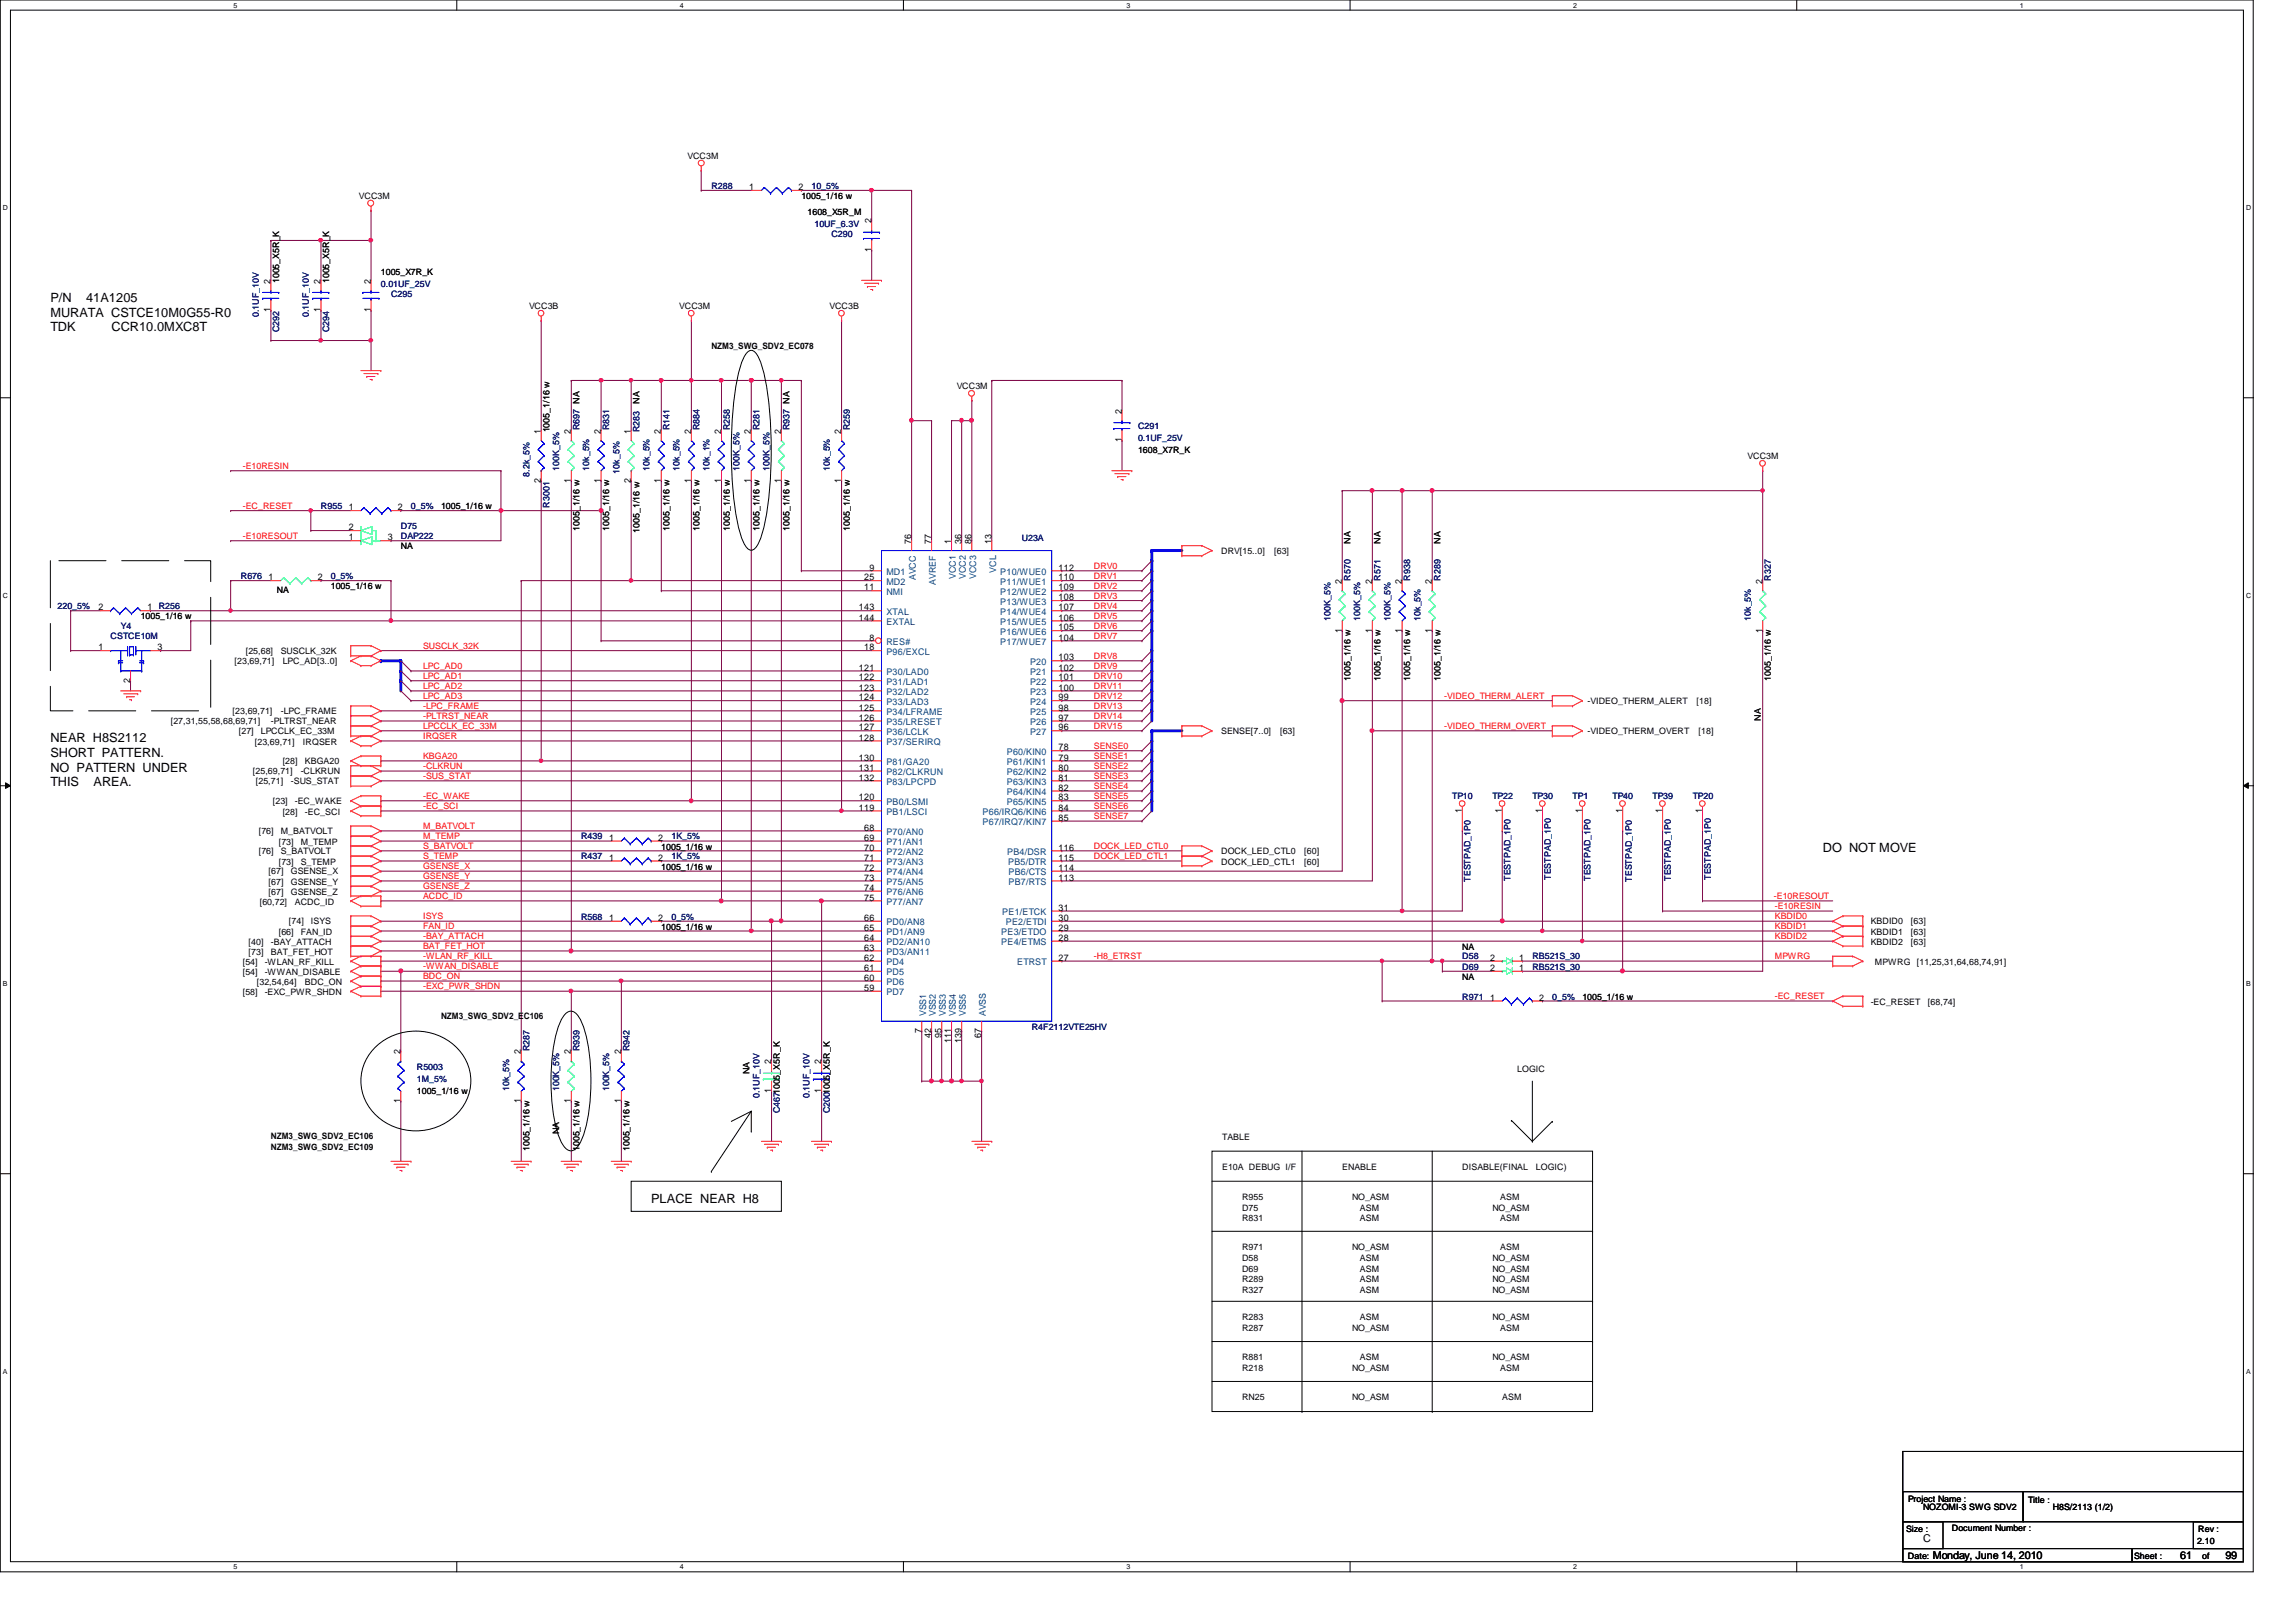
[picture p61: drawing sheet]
<svg xmlns="http://www.w3.org/2000/svg" width="297mm" height="210mm" viewBox="0 0 297 210" stroke-linecap="round" stroke-linejoin="round" font-family="sans-serif">
<defs><g id="words">
<g font-size="1.7">
<text x="6.5" y="39.1">P/N</text>
<text x="6.5" y="41">MURATA CSTCE10M0G55-R0</text>
<text x="11.1" y="39.1">41A1205</text>
<text x="6.5" y="42.9">TDK</text>
<text x="14.4" y="42.9">CCR10.0MXC8T</text>
<text x="6.5" y="96.1">NEAR H8S2112</text>
<text x="6.5" y="98">SHORT PATTERN.</text>
<text x="6.5" y="99.9">NO PATTERN UNDER</text>
<text x="6.5" y="101.8">THIS</text>
<text x="12.1" y="101.8">AREA.</text>
<text x="235.8" y="110.3">DO NOT MOVE</text>
<text x="84.2" y="155.7">PLACE NEAR H8</text>
</g>
<g font-size="1.4">
<text x="248.8" y="199.5">C</text>
<text x="250.1" y="201.7">Monday, June 14, 2010</text>
<text x="282.1" y="201.7">61</text>
<text x="287.9" y="201.7">99</text>
</g>
<g font-size="1.2">
<text x="96.9" y="24.6">1</text>
<text x="103.3" y="24.6">2</text>
<text x="112.7" y="28.9" transform="rotate(-90 112.7 28.9)">2</text>
<text x="112.7" y="32.6" transform="rotate(-90 112.7 32.6)">1</text>
<text x="35" y="40.4" transform="rotate(-90 35 40.4)">1</text>
<text x="35" y="36.7" transform="rotate(-90 35 36.7)">2</text>
<text x="41.5" y="40.4" transform="rotate(-90 41.5 40.4)">1</text>
<text x="41.5" y="36.7" transform="rotate(-90 41.5 36.7)">2</text>
<text x="48" y="40.4" transform="rotate(-90 48 40.4)">1</text>
<text x="48" y="36.7" transform="rotate(-90 48 36.7)">2</text>
<text x="145.1" y="53.6" transform="rotate(-90 145.1 53.6)">2</text>
<text x="70" y="56.1" transform="rotate(-90 70 56.1)">1</text>
<text x="73.9" y="56.1" transform="rotate(-90 73.9 56.1)">2</text>
<text x="77.7" y="56.1" transform="rotate(-90 77.7 56.1)">2</text>
<text x="81.6" y="56.1" transform="rotate(-90 81.6 56.1)">1</text>
<text x="85.5" y="56.1" transform="rotate(-90 85.5 56.1)">2</text>
<text x="89.4" y="56.1" transform="rotate(-90 89.4 56.1)">2</text>
<text x="93.3" y="56.1" transform="rotate(-90 93.3 56.1)">2</text>
<text x="97.2" y="56.1" transform="rotate(-90 97.2 56.1)">2</text>
<text x="101" y="56.1" transform="rotate(-90 101 56.1)">2</text>
<text x="108.8" y="56.1" transform="rotate(-90 108.8 56.1)">2</text>
<text x="145.1" y="57.2" transform="rotate(-90 145.1 57.2)">1</text>
<text x="70" y="62.4" transform="rotate(-90 70 62.4)">2</text>
<text x="73.9" y="62.4" transform="rotate(-90 73.9 62.4)">1</text>
<text x="77.7" y="62.4" transform="rotate(-90 77.7 62.4)">1</text>
<text x="81.6" y="62.4" transform="rotate(-90 81.6 62.4)">2</text>
<text x="85.5" y="62.4" transform="rotate(-90 85.5 62.4)">1</text>
<text x="89.4" y="62.4" transform="rotate(-90 89.4 62.4)">1</text>
<text x="93.3" y="62.4" transform="rotate(-90 93.3 62.4)">1</text>
<text x="97.2" y="62.4" transform="rotate(-90 97.2 62.4)">1</text>
<text x="101" y="62.4" transform="rotate(-90 101 62.4)">1</text>
<text x="108.8" y="62.4" transform="rotate(-90 108.8 62.4)">1</text>
<text x="45.1" y="69.9">1</text>
<text x="45.1" y="68.6">2</text>
<text x="45.1" y="66">1</text>
<text x="50.2" y="69.9">3</text>
<text x="51.5" y="66">2</text>
<text x="117.9" y="70.4" transform="rotate(-90 117.9 70.4)">76</text>
<text x="120.5" y="70.4" transform="rotate(-90 120.5 70.4)">77</text>
<text x="123.1" y="70.4" transform="rotate(-90 123.1 70.4)">1</text>
<text x="124.4" y="70.4" transform="rotate(-90 124.4 70.4)">36</text>
<text x="125.7" y="70.4" transform="rotate(-90 125.7 70.4)">86</text>
<text x="128.3" y="70.4" transform="rotate(-90 128.3 70.4)">13</text>
<text x="34.8" y="75.1">1</text>
<text x="41.1" y="75.1">2</text>
<text x="111.8" y="75.1">25</text>
<text x="111.8" y="76.4">11</text>
<text x="112.5" y="73.8">9</text>
<text x="136.9" y="77.7">108</text>
<text x="136.9" y="76.4">109</text>
<text x="136.9" y="75.1">110</text>
<text x="136.9" y="73.8">112</text>
<text x="173.6" y="75.6" transform="rotate(-90 173.6 75.6)">2</text>
<text x="177.5" y="75.6" transform="rotate(-90 177.5 75.6)">2</text>
<text x="181.4" y="75.6" transform="rotate(-90 181.4 75.6)">2</text>
<text x="185.2" y="75.6" transform="rotate(-90 185.2 75.6)">2</text>
<text x="228" y="75.6" transform="rotate(-90 228 75.6)">2</text>
<text x="12.7" y="79">2</text>
<text x="19.1" y="79">1 R256</text>
<text x="111.1" y="79">143</text>
<text x="111.1" y="80.3">144</text>
<text x="112.5" y="82.9">8</text>
<text x="136.9" y="82.9">104</text>
<text x="136.9" y="79">107</text>
<text x="136.9" y="80.3">106</text>
<text x="136.9" y="81.6">105</text>
<text x="173.6" y="81.9" transform="rotate(-90 173.6 81.9)">1</text>
<text x="177.5" y="81.9" transform="rotate(-90 177.5 81.9)">1</text>
<text x="181.4" y="81.9" transform="rotate(-90 181.4 81.9)">1</text>
<text x="185.2" y="81.9" transform="rotate(-90 185.2 81.9)">1</text>
<text x="228" y="81.9" transform="rotate(-90 228 81.9)">1</text>
<text x="12.7" y="84.2">1</text>
<text x="16.8" y="88.3" transform="rotate(-90 16.8 88.3)">2</text>
<text x="20.4" y="84.2">3</text>
<text x="111.1" y="89.4">123</text>
<text x="111.1" y="88.1">122</text>
<text x="111.1" y="86.8">121</text>
<text x="111.8" y="84.2">18</text>
<text x="136.9" y="89.4">100</text>
<text x="136.9" y="88.1">101</text>
<text x="136.9" y="86.8">102</text>
<text x="136.9" y="85.5">103</text>
<text x="111.1" y="95.8">128</text>
<text x="111.1" y="94.5">127</text>
<text x="111.1" y="93.3">126</text>
<text x="111.1" y="91.9">125</text>
<text x="111.1" y="90.6">124</text>
<text x="136.9" y="94.5">96</text>
<text x="136.9" y="93.3">97</text>
<text x="136.9" y="91.9">98</text>
<text x="136.9" y="90.6">99</text>
<text x="111.1" y="101">132</text>
<text x="111.1" y="99.7">131</text>
<text x="111.1" y="98.4">130</text>
<text x="136.9" y="101">81</text>
<text x="136.9" y="97.1">78</text>
<text x="136.9" y="98.4">79</text>
<text x="136.9" y="99.7">80</text>
<text x="111.1" y="104.9">119</text>
<text x="111.1" y="103.6">120</text>
<text x="111.8" y="107.5">68</text>
<text x="136.9" y="106.2">85</text>
<text x="136.9" y="104.9">84</text>
<text x="136.9" y="103.6">83</text>
<text x="136.9" y="102.3">82</text>
<text x="189.1" y="105.2" transform="rotate(-90 189.1 105.2)">1</text>
<text x="194.3" y="105.2" transform="rotate(-90 194.3 105.2)">1</text>
<text x="199.5" y="105.2" transform="rotate(-90 199.5 105.2)">1</text>
<text x="204.7" y="105.2" transform="rotate(-90 204.7 105.2)">1</text>
<text x="209.9" y="105.2" transform="rotate(-90 209.9 105.2)">1</text>
<text x="215.1" y="105.2" transform="rotate(-90 215.1 105.2)">1</text>
<text x="220.2" y="105.2" transform="rotate(-90 220.2 105.2)">1</text>
<text x="78.8" y="111.4">1</text>
<text x="78.8" y="108.8">1</text>
<text x="85.1" y="111.4">2</text>
<text x="85.1" y="108.8">2</text>
<text x="111.8" y="114">73</text>
<text x="111.8" y="111.4">71</text>
<text x="111.8" y="110.1">70</text>
<text x="111.8" y="108.8">69</text>
<text x="111.8" y="112.7">72</text>
<text x="136.9" y="114">113</text>
<text x="136.9" y="112.7">114</text>
<text x="136.9" y="111.4">115</text>
<text x="136.9" y="110.1">116</text>
<text x="78.8" y="119.2">1</text>
<text x="85.1" y="119.2">2</text>
<text x="111.8" y="119.2">66</text>
<text x="111.8" y="115.3">74</text>
<text x="111.8" y="116.5">75</text>
<text x="136.9" y="119.2">30</text>
<text x="136.9" y="117.9">31</text>
<text x="111.8" y="125.6">61</text>
<text x="111.8" y="124.3">62</text>
<text x="111.8" y="123">63</text>
<text x="111.8" y="121.8">64</text>
<text x="111.8" y="120.4">65</text>
<text x="136.9" y="124.3">27</text>
<text x="136.9" y="121.8">28</text>
<text x="136.9" y="120.4">29</text>
<text x="192.8" y="125.6">2</text>
<text x="192.8" y="124.3">2</text>
<text x="196.6" y="125.6">1</text>
<text x="196.6" y="124.3">1</text>
<text x="111.8" y="128.2">59</text>
<text x="111.8" y="126.9">60</text>
<text x="192.8" y="129.5">1</text>
<text x="199.1" y="129.5">2</text>
<text x="51.8" y="136.4" transform="rotate(-90 51.8 136.4)">2</text>
<text x="67.4" y="136.4" transform="rotate(-90 67.4 136.4)">2</text>
<text x="73.9" y="136.4" transform="rotate(-90 73.9 136.4)">2</text>
<text x="80.3" y="136.4" transform="rotate(-90 80.3 136.4)">2</text>
<text x="99.8" y="137.8" transform="rotate(-90 99.8 137.8)">2</text>
<text x="106.3" y="137.8" transform="rotate(-90 106.3 137.8)">2</text>
<text x="119.2" y="133.7" transform="rotate(-90 119.2 133.7)">7</text>
<text x="120.5" y="134.3" transform="rotate(-90 120.5 134.3)">42</text>
<text x="121.8" y="134.3" transform="rotate(-90 121.8 134.3)">95</text>
<text x="123.1" y="135" transform="rotate(-90 123.1 135)">111</text>
<text x="124.4" y="135" transform="rotate(-90 124.4 135)">139</text>
<text x="127" y="134.3" transform="rotate(-90 127 134.3)">67</text>
<text x="51.8" y="142.7" transform="rotate(-90 51.8 142.7)">1</text>
<text x="67.4" y="142.7" transform="rotate(-90 67.4 142.7)">1</text>
<text x="73.9" y="142.7" transform="rotate(-90 73.9 142.7)">1</text>
<text x="80.3" y="142.7" transform="rotate(-90 80.3 142.7)">1</text>
<text x="99.8" y="141.4" transform="rotate(-90 99.8 141.4)">1</text>
<text x="106.3" y="141.4" transform="rotate(-90 106.3 141.4)">1</text>
</g>
<g font-size="1.2" fill="#004080">
<text x="114.7" y="75.7">MD2</text>
<text x="114.7" y="74.4">MD1</text>
<text x="114.7" y="77">NMI</text>
<text x="118.5" y="75.1" transform="rotate(-90 118.5 75.1)">AVCC</text>
<text x="121.1" y="75.7" transform="rotate(-90 121.1 75.7)">AVREF</text>
<text x="123.7" y="75" transform="rotate(-90 123.7 75)">VCC1</text>
<text x="125" y="75" transform="rotate(-90 125 75)">VCC2</text>
<text x="126.3" y="75" transform="rotate(-90 126.3 75)">VCC3</text>
<text x="128.9" y="74.1" transform="rotate(-90 128.9 74.1)">VCL</text>
<text x="129.4" y="77">P12/WUE2</text>
<text x="129.4" y="75.7">P11/WUE1</text>
<text x="129.4" y="74.4">P10/WUE0</text>
<text x="114.7" y="79.6">XTAL</text>
<text x="114.7" y="83.5">RES#</text>
<text x="114.7" y="80.9">EXTAL</text>
<text x="129.4" y="83.5">P17/WUE7</text>
<text x="129.4" y="79.6">P14/WUE4</text>
<text x="129.4" y="78.3">P13/WUE3</text>
<text x="129.4" y="80.9">P15/WUE5</text>
<text x="129.4" y="82.2">P16/WUE6</text>
<text x="114.7" y="90">P32/LAD2</text>
<text x="114.7" y="88.6">P31/LAD1</text>
<text x="114.7" y="87.4">P30/LAD0</text>
<text x="114.7" y="84.8">P96/EXCL</text>
<text x="133.3" y="90">P23</text>
<text x="133.3" y="88.6">P22</text>
<text x="133.3" y="87.4">P21</text>
<text x="133.3" y="86.1">P20</text>
<text x="114.7" y="95.1">P36/LCLK</text>
<text x="114.7" y="93.9">P35/LRESET</text>
<text x="114.7" y="92.5">P34/LFRAME</text>
<text x="114.7" y="91.2">P33/LAD3</text>
<text x="133.3" y="95.1">P27</text>
<text x="133.3" y="93.9">P26</text>
<text x="133.3" y="92.5">P25</text>
<text x="133.3" y="91.2">P24</text>
<text x="114.7" y="101.6">P83/LPCPD</text>
<text x="114.7" y="100.3">P82/CLKRUN</text>
<text x="114.7" y="99">P81/GA20</text>
<text x="114.7" y="96.4">P37/SERIRQ</text>
<text x="130.3" y="101.6">P63/KIN3</text>
<text x="130.3" y="97.7">P60/KIN0</text>
<text x="130.3" y="99">P61/KIN1</text>
<text x="130.3" y="100.3">P62/KIN2</text>
<text x="114.7" y="105.5">PB1/LSCI</text>
<text x="114.7" y="104.2">PB0/LSMI</text>
<text x="127.1" y="106.8">P67/IRQ7/KIN7</text>
<text x="127.1" y="105.5">P66/IRQ6/KIN6</text>
<text x="130.3" y="104.2">P65/KIN5</text>
<text x="130.3" y="102.9">P64/KIN4</text>
<text x="114.7" y="112">P73/AN3</text>
<text x="114.7" y="110.7">P72/AN2</text>
<text x="114.7" y="109.4">P71/AN1</text>
<text x="114.7" y="108.1">P70/AN0</text>
<text x="114.7" y="113.3">P74/AN4</text>
<text x="130.3" y="110.7">PB4/DSR</text>
<text x="130.4" y="112">PB5/DTR</text>
<text x="130.5" y="113.3">PB6/CTS</text>
<text x="114.7" y="119.8">PD0/AN8</text>
<text x="114.7" y="115.9">P76/AN6</text>
<text x="114.7" y="114.6">P75/AN5</text>
<text x="114.7" y="117.1">P77/AN7</text>
<text x="129.7" y="118.4">PE1/ETCK</text>
<text x="130.1" y="119.8">PE2/ETDI</text>
<text x="130.5" y="114.6">PB7/RTS</text>
<text x="114.7" y="124.9">PD4</text>
<text x="114.7" y="123.6">PD3/AN11</text>
<text x="114.7" y="122.3">PD2/AN10</text>
<text x="114.7" y="121">PD1/AN9</text>
<text x="129.5" y="122.3">PE4/ETMS</text>
<text x="129.5" y="121">PE3/ETDO</text>
<text x="131.6" y="124.9">ETRST</text>
<text x="114.7" y="128.8">PD7</text>
<text x="114.7" y="127.5">PD6</text>
<text x="114.7" y="126.2">PD5</text>
<text x="119.8" y="131.5" transform="rotate(-90 119.8 131.5)">VSS1</text>
<text x="121.1" y="131.5" transform="rotate(-90 121.1 131.5)">VSS2</text>
<text x="122.4" y="131.5" transform="rotate(-90 122.4 131.5)">VSS3</text>
<text x="123.7" y="131.5" transform="rotate(-90 123.7 131.5)">VSS4</text>
<text x="125" y="131.5" transform="rotate(-90 125 131.5)">VSS5</text>
<text x="127.5" y="131.5" transform="rotate(-90 127.5 131.5)">AVSS</text>
</g>
<g font-size="1.1">
<text x="88.9" y="20.5">VCC3M</text>
<text x="46.4" y="25.7">VCC3M</text>
<text x="103.7" y="25.7">1005_1/16 w</text>
<text x="104.5" y="27.8">1608_X5R_M</text>
<text x="49.3" y="35.6">1005_X7R_K</text>
<text x="36.1" y="36.7" transform="rotate(-90 36.1 36.7)">1005_X5R_K</text>
<text x="42.6" y="36.7" transform="rotate(-90 42.6 36.7)">1005_X5R_K</text>
<text x="68.4" y="40">VCC3B</text>
<text x="87.9" y="40">VCC3M</text>
<text x="107.3" y="40">VCC3B</text>
<text x="92" y="45.1">NZM3_SWG_SDV2_EC078</text>
<text x="82.7" y="52.2" transform="rotate(-90 82.7 52.2)">NA</text>
<text x="123.8" y="50.3">VCC3M</text>
<text x="71.1" y="56" transform="rotate(-90 71.1 56)">1005_1/16 w</text>
<text x="147.2" y="58.6">1608_X7R_K</text>
<text x="226.1" y="59.4">VCC3M</text>
<text x="57.1" y="65.9">1005_1/16 w</text>
<text x="51.9" y="71.1">NA</text>
<text x="75" y="68.7" transform="rotate(-90 75 68.7)">1005_1/16 w</text>
<text x="78.8" y="68.7" transform="rotate(-90 78.8 68.7)">1005_1/16 w</text>
<text x="82.7" y="68.9" transform="rotate(-90 82.7 68.9)">1005_1/16 w</text>
<text x="86.6" y="68.7" transform="rotate(-90 86.6 68.7)">1005_1/16 w</text>
<text x="90.5" y="68.7" transform="rotate(-90 90.5 68.7)">1005_1/16 w</text>
<text x="94.4" y="68.7" transform="rotate(-90 94.4 68.7)">1005_1/16 w</text>
<text x="98.3" y="68.7" transform="rotate(-90 98.3 68.7)">1005_1/16 w</text>
<text x="102.1" y="68.7" transform="rotate(-90 102.1 68.7)">1005_1/16 w</text>
<text x="109.9" y="68.7" transform="rotate(-90 109.9 68.7)">1005_1/16 w</text>
<text x="158" y="71.7">DRV[15..0]</text>
<text x="164.8" y="71.7">[63]</text>
<text x="174.7" y="70.4" transform="rotate(-90 174.7 70.4)">NA</text>
<text x="178.6" y="70.4" transform="rotate(-90 178.6 70.4)">NA</text>
<text x="186.3" y="70.4" transform="rotate(-90 186.3 70.4)">NA</text>
<text x="35.8" y="76.8">NA</text>
<text x="42.8" y="76.2">1005_1/16 w</text>
<text x="18.2" y="80.1">1005_1/16 w</text>
<text x="30.3" y="86">[23,69,71]</text>
<text x="31.8" y="84.7">[25,68]</text>
<text x="36.3" y="84.7">SUSCLK_32K</text>
<text x="36.6" y="86">LPC_AD[3..0]</text>
<text x="174.7" y="88.1" transform="rotate(-90 174.7 88.1)">1005_1/16 w</text>
<text x="178.6" y="88.1" transform="rotate(-90 178.6 88.1)">1005_1/16 w</text>
<text x="182.5" y="88.1" transform="rotate(-90 182.5 88.1)">1005_1/16 w</text>
<text x="186.3" y="88.1" transform="rotate(-90 186.3 88.1)">1005_1/16 w</text>
<text x="229.1" y="88.1" transform="rotate(-90 229.1 88.1)">1005_1/16 w</text>
<text x="22.1" y="93.7">[27,31,55,58,68,69,71]</text>
<text x="30.1" y="92.5">[23,69,71]</text>
<text x="30.9" y="95">[27]</text>
<text x="33.7" y="95">LPCCLK_EC_33M</text>
<text x="35" y="93.7">-PLTRST_NEAR</text>
<text x="36.3" y="92.5">-LPC_FRAME</text>
<text x="158" y="95">SENSE[7..0]</text>
<text x="165.6" y="95">[63]</text>
<text x="205.4" y="91.1">-VIDEO_THERM_ALERT</text>
<text x="205.4" y="95">-VIDEO_THERM_OVERT</text>
<text x="219.5" y="91.1">[18]</text>
<text x="219.7" y="95">[18]</text>
<text x="227.8" y="93.3" transform="rotate(-90 227.8 93.3)">NA</text>
<text x="32.7" y="100.2">[25,69,71]</text>
<text x="33" y="96.4">[23,69,71]</text>
<text x="33.1" y="101.5">[25,71]</text>
<text x="36.6" y="98.9">[28]</text>
<text x="37.6" y="101.5">-SUS_STAT</text>
<text x="38.9" y="100.2">-CLKRUN</text>
<text x="39.2" y="96.4">IRQSER</text>
<text x="39.5" y="98.9">KBGA20</text>
<text x="33.5" y="108">[76]</text>
<text x="35.3" y="104.1">[23]</text>
<text x="36.3" y="108">M_BATVOLT</text>
<text x="36.6" y="105.4">[28]</text>
<text x="38.1" y="104.1">-EC_WAKE</text>
<text x="39.5" y="105.4">-EC_SCI</text>
<text x="33.5" y="110.6">[76]</text>
<text x="34.8" y="113.2">[67]</text>
<text x="36.1" y="109.3">[73]</text>
<text x="36.1" y="111.9">[73]</text>
<text x="36.3" y="110.6">S_BATVOLT</text>
<text x="37.6" y="113.2">GSENSE_X</text>
<text x="38.9" y="109.3">M_TEMP</text>
<text x="38.9" y="111.9">S_TEMP</text>
<text x="85.6" y="112.5">1005_1/16 w</text>
<text x="85.6" y="109.9">1005_1/16 w</text>
<text x="158" y="110.6">DOCK_LED_CTL0</text>
<text x="158" y="111.9">DOCK_LED_CTL1</text>
<text x="168.7" y="110.6">[60]</text>
<text x="168.7" y="111.9">[60]</text>
<text x="33.6" y="117.1">[60,72]</text>
<text x="34.8" y="114.5">[67]</text>
<text x="34.8" y="115.8">[67]</text>
<text x="37.4" y="119.6">[74]</text>
<text x="37.6" y="114.5">GSENSE_Y</text>
<text x="37.6" y="115.8">GSENSE_Z</text>
<text x="38.1" y="117.1">ACDC_ID</text>
<text x="40.2" y="119.6">ISYS</text>
<text x="242" y="119.6">KBDID0</text>
<text x="247.2" y="119.6">[63]</text>
<text x="31.4" y="124.8">[54]</text>
<text x="32.2" y="122.3">[40]</text>
<text x="32.2" y="123.5">[73]</text>
<text x="34.2" y="124.8">-WLAN_RF_KILL</text>
<text x="35" y="122.3">-BAY_ATTACH</text>
<text x="35" y="123.5">BAT_FET_HOT</text>
<text x="36.1" y="120.9">[66]</text>
<text x="38.9" y="120.9">FAN_ID</text>
<text x="85.6" y="120.3">1005_1/16 w</text>
<text x="189.2" y="122.9">NA</text>
<text x="242" y="120.9">KBDID1</text>
<text x="242" y="122.3">KBDID2</text>
<text x="242.6" y="124.8">MPWRG</text>
<text x="247.2" y="120.9">[63]</text>
<text x="247.2" y="122.3">[63]</text>
<text x="248" y="124.8">[11,25,31,64,68,74,91]</text>
<text x="31.4" y="126.1">[54]</text>
<text x="31.4" y="128.7">[58]</text>
<text x="33.2" y="127.4">[32,54,64]</text>
<text x="34.2" y="126.1">-WWAN_DISABLE</text>
<text x="34.2" y="128.7">-EXC_PWR_SHDN</text>
<text x="39.5" y="127.4">BDC_ON</text>
<text x="57.1" y="131.9">NZM3_SWG_SDV2_EC106</text>
<text x="189.2" y="126.8">NA</text>
<text x="204.7" y="129.4">1005_1/16 w</text>
<text x="242" y="130">-EC_RESET</text>
<text x="249.4" y="130">[68,74]</text>
<text x="53.9" y="141.5">1005_1/16 w</text>
<text x="97" y="139" transform="rotate(-90 97 139)">NA</text>
<text x="196.3" y="138.7">LOGIC</text>
<text x="35" y="147.4">NZM3_SWG_SDV2_EC106</text>
<text x="35" y="148.8">NZM3_SWG_SDV2_EC109</text>
<text x="68.5" y="149" transform="rotate(-90 68.5 149)">1005_1/16 w</text>
<text x="72.3" y="146.8" transform="rotate(-90 72.3 146.8)">NA</text>
<text x="75" y="149" transform="rotate(-90 75 149)">1005_1/16 w</text>
<text x="81.4" y="149" transform="rotate(-90 81.4 149)">1005_1/16 w</text>
<text x="158.1" y="147.5">TABLE</text>
<text x="158.1" y="151.4">E10A DEBUG I/F</text>
<text x="160.7" y="155.3">R955</text>
<text x="173.6" y="151.4">ENABLE</text>
<text x="174.9" y="155.3">NO_ASM</text>
<text x="189.2" y="151.4">DISABLE(FINAL</text>
<text x="194.1" y="155.3">ASM</text>
<text x="198.7" y="151.4">LOGIC)</text>
<text x="160.7" y="161.8">R971</text>
<text x="160.7" y="156.7">D75</text>
<text x="160.7" y="158.1">R831</text>
<text x="174.9" y="161.8">NO_ASM</text>
<text x="175.9" y="156.7">ASM</text>
<text x="175.9" y="158.1">ASM</text>
<text x="193.1" y="156.7">NO_ASM</text>
<text x="194.1" y="161.8">ASM</text>
<text x="194.1" y="158.1">ASM</text>
<text x="160.7" y="163.2">D58</text>
<text x="160.7" y="164.5">D69</text>
<text x="160.7" y="165.9">R289</text>
<text x="160.7" y="167.3">R327</text>
<text x="175.9" y="163.2">ASM</text>
<text x="175.9" y="164.5">ASM</text>
<text x="175.9" y="165.9">ASM</text>
<text x="175.9" y="167.3">ASM</text>
<text x="193.1" y="163.2">NO_ASM</text>
<text x="193.1" y="164.5">NO_ASM</text>
<text x="193.1" y="165.9">NO_ASM</text>
<text x="193.1" y="167.3">NO_ASM</text>
<text x="160.7" y="170.8">R283</text>
<text x="160.7" y="172.2">R287</text>
<text x="174.9" y="172.2">NO_ASM</text>
<text x="175.9" y="170.8">ASM</text>
<text x="193.1" y="170.8">NO_ASM</text>
<text x="194.1" y="172.2">ASM</text>
<text x="160.7" y="176">R881</text>
<text x="160.7" y="177.4">R218</text>
<text x="174.9" y="177.4">NO_ASM</text>
<text x="175.9" y="176">ASM</text>
<text x="193.1" y="176">NO_ASM</text>
<text x="194.1" y="177.4">ASM</text>
<text x="160.7" y="181.2">RN25</text>
<text x="174.9" y="181.2">NO_ASM</text>
<text x="194.3" y="181.2">ASM</text>
<text x="246.8" y="194.4">Project Name :</text>
<text x="248.8" y="195.4">NOZOMI-3 SWG SDV2</text>
<text x="262.4" y="194.5">Title :</text>
<text x="265.6" y="195.4">H8S/2113 (1/2)</text>
<text x="246.6" y="198.3">Size :</text>
<text x="246.8" y="201.8">Date:</text>
<text x="252.5" y="198.2">Document Number :</text>
<text x="276.1" y="201.8">Sheet :</text>
<text x="284.3" y="199.8">2.10</text>
<text x="284.4" y="198.3">Rev :</text>
<text x="284.9" y="201.8">of</text>
</g>
<g font-size="1.1" fill="#000080">
<text x="92" y="24.4">R288</text>
<text x="105" y="24.4">10_5%</text>
<text x="105.4" y="29.3">10UF_6.3V</text>
<text x="107.6" y="30.6">C290</text>
<text x="33.5" y="41.1" transform="rotate(-90 33.5 41.1)">0.1UF_10V</text>
<text x="40" y="41.1" transform="rotate(-90 40 41.1)">0.1UF_10V</text>
<text x="49.3" y="37.1">0.01UF_25V</text>
<text x="50.6" y="38.4">C295</text>
<text x="36.1" y="43" transform="rotate(-90 36.1 43)">C292</text>
<text x="42.6" y="43" transform="rotate(-90 42.6 43)">C294</text>
<text x="75" y="55.7" transform="rotate(-90 75 55.7)">R697 NA</text>
<text x="78.8" y="55.7" transform="rotate(-90 78.8 55.7)">R831</text>
<text x="82.7" y="56" transform="rotate(-90 82.7 56)">R283</text>
<text x="86.6" y="55.7" transform="rotate(-90 86.6 55.7)">R141</text>
<text x="90.5" y="55.7" transform="rotate(-90 90.5 55.7)">R884</text>
<text x="94.4" y="55.7" transform="rotate(-90 94.4 55.7)">R258</text>
<text x="98.3" y="55.7" transform="rotate(-90 98.3 55.7)">R281</text>
<text x="102.1" y="55.7" transform="rotate(-90 102.1 55.7)">R937 NA</text>
<text x="109.9" y="55.7" transform="rotate(-90 109.9 55.7)">R259</text>
<text x="147.2" y="55.5">C291</text>
<text x="147.2" y="57.1">0.1UF_25V</text>
<text x="41.5" y="65.9">R955</text>
<text x="53.2" y="65.9">0_5%</text>
<text x="68.5" y="61.7" transform="rotate(-90 68.5 61.7)">8.2k_5%</text>
<text x="71.1" y="65.7" transform="rotate(-90 71.1 65.7)">R3001</text>
<text x="72.3" y="60.9" transform="rotate(-90 72.3 60.9)">100K_5%</text>
<text x="76.2" y="60.9" transform="rotate(-90 76.2 60.9)">10k_5%</text>
<text x="80.1" y="61.3" transform="rotate(-90 80.1 61.3)">10k_5%</text>
<text x="84" y="60.9" transform="rotate(-90 84 60.9)">10k_5%</text>
<text x="87.9" y="60.9" transform="rotate(-90 87.9 60.9)">10k_5%</text>
<text x="91.8" y="60.9" transform="rotate(-90 91.8 60.9)">10k_1%</text>
<text x="95.7" y="60.9" transform="rotate(-90 95.7 60.9)">100K_5%</text>
<text x="99.6" y="60.9" transform="rotate(-90 99.6 60.9)">100K_5%</text>
<text x="107.4" y="60.9" transform="rotate(-90 107.4 60.9)">10k_5%</text>
<text x="51.9" y="68.5">D75</text>
<text x="51.9" y="69.8">DAP222</text>
<text x="132.2" y="70">U23A</text>
<text x="31.2" y="75">R676</text>
<text x="42.8" y="75">0_5%</text>
<text x="174.7" y="75.1" transform="rotate(-90 174.7 75.1)">R570</text>
<text x="178.6" y="75.1" transform="rotate(-90 178.6 75.1)">R571</text>
<text x="182.5" y="75.1" transform="rotate(-90 182.5 75.1)">R938</text>
<text x="186.3" y="75.1" transform="rotate(-90 186.3 75.1)">R289</text>
<text x="229.1" y="75.1" transform="rotate(-90 229.1 75.1)">R327</text>
<text x="7.4" y="78.8">220_5%</text>
<text x="14.3" y="82.7">CSTCE10M</text>
<text x="15.6" y="81.4">Y4</text>
<text x="172.1" y="80.3" transform="rotate(-90 172.1 80.3)">100K_5%</text>
<text x="176" y="80.3" transform="rotate(-90 176 80.3)">100K_5%</text>
<text x="179.9" y="80.3" transform="rotate(-90 179.9 80.3)">100K_5%</text>
<text x="183.8" y="80.3" transform="rotate(-90 183.8 80.3)">10k_5%</text>
<text x="226.5" y="80.3" transform="rotate(-90 226.5 80.3)">10k_5%</text>
<text x="187.9" y="103.5">TP10</text>
<text x="193.1" y="103.5">TP22</text>
<text x="198.2" y="103.5">TP30</text>
<text x="203.5" y="103.5">TP1</text>
<text x="208.6" y="103.5">TP40</text>
<text x="213.8" y="103.5">TP39</text>
<text x="219" y="103.5">TP20</text>
<text x="75.2" y="111.2">R437</text>
<text x="75.2" y="108.6">R439</text>
<text x="86.9" y="111.2">1K_5%</text>
<text x="86.9" y="108.6">1K_5%</text>
<text x="200.6" y="113.9" transform="rotate(-90 200.6 113.9)">TESTPAD_1P0</text>
<text x="221.3" y="113.9" transform="rotate(-90 221.3 113.9)">TESTPAD_1P0</text>
<text x="75.2" y="119">R568</text>
<text x="86.9" y="119">0_5%</text>
<text x="190.2" y="114.1" transform="rotate(-90 190.2 114.1)">TESTPAD_1P0</text>
<text x="195.4" y="114" transform="rotate(-90 195.4 114)">TESTPAD_1P0</text>
<text x="205.8" y="114" transform="rotate(-90 205.8 114)">TESTPAD_1P0</text>
<text x="211.1" y="114.1" transform="rotate(-90 211.1 114.1)">TESTPAD_1P0</text>
<text x="216.2" y="114" transform="rotate(-90 216.2 114)">TESTPAD_1P0</text>
<text x="189.2" y="125.5">D69</text>
<text x="189.2" y="124.2">D58</text>
<text x="198.2" y="125.5">RB521S_30</text>
<text x="198.2" y="124.2">RB521S_30</text>
<text x="189.2" y="129.4">R971</text>
<text x="200.8" y="129.4">0_5%</text>
<text x="68.5" y="136" transform="rotate(-90 68.5 136)">R287</text>
<text x="75" y="136" transform="rotate(-90 75 136)">R939</text>
<text x="81.4" y="136" transform="rotate(-90 81.4 136)">R942</text>
<text x="133.5" y="133.3">R4F2112VTE25HV</text>
<text x="53.9" y="138.4">R5003</text>
<text x="53.9" y="140">1M_5%</text>
<text x="65.9" y="141.2" transform="rotate(-90 65.9 141.2)">10k_5%</text>
<text x="72.3" y="141.2" transform="rotate(-90 72.3 141.2)">100K_5%</text>
<text x="78.8" y="141.2" transform="rotate(-90 78.8 141.2)">100K_5%</text>
<text x="98.3" y="142.1" transform="rotate(-90 98.3 142.1)">0.1UF_10V</text>
<text x="104.7" y="142.1" transform="rotate(-90 104.7 142.1)">0.1UF_10V</text>
<text x="100.9" y="144.1" transform="rotate(-90 100.9 144.1)">C4671005_X5R_K</text>
<text x="107.4" y="144.1" transform="rotate(-90 107.4 144.1)">C2001005_X5R_K</text>
</g>
<g font-size="1.1" fill="#f00">
<text x="31.4" y="60.7">-E10RESIN</text>
<text x="31.4" y="65.8">-EC_RESET</text>
<text x="31.4" y="69.7">-E10RESOUT</text>
<text x="141.5" y="73.6">DRV0</text>
<text x="141.5" y="74.9">DRV1</text>
<text x="141.5" y="76.2">DRV2</text>
<text x="141.5" y="77.5">DRV3</text>
<text x="54.7" y="83.9">SUSCLK_32K</text>
<text x="141.5" y="81.4">DRV6</text>
<text x="141.5" y="82.7">DRV7</text>
<text x="141.5" y="78.8">DRV4</text>
<text x="141.5" y="80.1">DRV5</text>
<text x="54.7" y="89.2">LPC_AD2</text>
<text x="54.7" y="86.6">LPC_AD0</text>
<text x="54.7" y="87.8">LPC_AD1</text>
<text x="141.5" y="85.3">DRV8</text>
<text x="141.5" y="86.6">DRV9</text>
<text x="141.5" y="87.8">DRV10</text>
<text x="141.5" y="89.2">DRV11</text>
<text x="54.7" y="94.3">LPCCLK_EC_33M</text>
<text x="54.7" y="90.4">LPC_AD3</text>
<text x="54.7" y="95.6">IRQSER</text>
<text x="54.7" y="91.7">-LPC_FRAME</text>
<text x="54.7" y="93">-PLTRST_NEAR</text>
<text x="141.5" y="93">DRV14</text>
<text x="141.5" y="94.3">DRV15</text>
<text x="141.5" y="90.4">DRV12</text>
<text x="141.5" y="91.7">DRV13</text>
<text x="186.9" y="90.4">-VIDEO_THERM_ALERT</text>
<text x="186.9" y="94.3">-VIDEO_THERM_OVERT</text>
<text x="54.7" y="98.2">KBGA20</text>
<text x="54.7" y="99.5">-CLKRUN</text>
<text x="54.7" y="100.8">-SUS_STAT</text>
<text x="141.5" y="96.9">SENSE0</text>
<text x="141.5" y="98.2">SENSE1</text>
<text x="141.5" y="99.5">SENSE2</text>
<text x="141.5" y="100.8">SENSE3</text>
<text x="54.7" y="104.7">-EC_SCI</text>
<text x="54.7" y="107.3">M_BATVOLT</text>
<text x="54.7" y="103.4">-EC_WAKE</text>
<text x="141.5" y="104.7">SENSE6</text>
<text x="141.5" y="106">SENSE7</text>
<text x="141.5" y="102.1">SENSE4</text>
<text x="141.5" y="103.4">SENSE5</text>
<text x="54.7" y="109.9">S_BATVOLT</text>
<text x="54.7" y="108.6">M_TEMP</text>
<text x="54.7" y="113.7">GSENSE_Y</text>
<text x="54.7" y="111.2">S_TEMP</text>
<text x="54.7" y="112.5">GSENSE_X</text>
<text x="141.5" y="109.9">DOCK_LED_CTL0</text>
<text x="141.5" y="111.2">DOCK_LED_CTL1</text>
<text x="54.7" y="119">ISYS</text>
<text x="54.7" y="115.1">GSENSE_Z</text>
<text x="54.7" y="116.3">ACDC_ID</text>
<text x="229.5" y="116.3">-E10RESOUT</text>
<text x="229.6" y="117.6">-E10RESIN</text>
<text x="229.6" y="119">KBDID0</text>
<text x="54.7" y="122.8">BAT_FET_HOT</text>
<text x="54.7" y="124.1">-WLAN_RF_KILL</text>
<text x="54.7" y="125.4">-WWAN_DISABLE</text>
<text x="54.7" y="120.2">FAN_ID</text>
<text x="54.7" y="121.5">-BAY_ATTACH</text>
<text x="141.5" y="124.1">-H8_ETRST</text>
<text x="229.6" y="120.2">KBDID1</text>
<text x="229.6" y="121.5">KBDID2</text>
<text x="229.6" y="124.1">MPWRG</text>
<text x="54.7" y="128">-EXC_PWR_SHDN</text>
<text x="54.7" y="126.7">BDC_ON</text>
<text x="229.6" y="129.3">-EC_RESET</text>
</g>
<g font-size=".9">
<text x="30.2" y="1">5</text>
<text x="88" y="1">4</text>
<text x="145.8" y="1">3</text>
<text x="203.5" y="1">2</text>
<text x="261.3" y="1">1</text>
<text x=".4" y="27.2">D</text>
<text x="290.6" y="27.2">D</text>
<text x=".4" y="77.3">C</text>
<text x="290.6" y="77.3">C</text>
<text x=".4" y="127.6">B</text>
<text x="290.6" y="127.6">B</text>
<text x=".4" y="177.8">A</text>
<text x="290.6" y="177.8">A</text>
<text x="30.2" y="203.1">5</text>
<text x="88" y="203.1">4</text>
<text x="145.8" y="203.1">3</text>
<text x="203.5" y="203.1">2</text>
<text x="261.3" y="203.1">1</text>
</g>
</g></defs>
<path d="M0 0h291.5v203.4h-291.5zM1.4 1.3h288.8v200.8h-288.8z" fill="none" stroke="#000" stroke-width=".13"/>
<g fill="#fff">
<path d="M30.2 .2h.5v1h-.5z"/>
<path d="M30.2 202.3h.5v1h-.5z"/>
</g>
<path d="M59.1 0v1.3M59.1 202.1v1.3" fill="none" stroke="#000" stroke-width=".13"/>
<g fill="#fff">
<path d="M88 .2h.5v1h-.5z"/>
<path d="M88 202.3h.5v1h-.5z"/>
</g>
<path d="M116.9 0v1.3M116.9 202.1v1.3" fill="none" stroke="#000" stroke-width=".13"/>
<g fill="#fff">
<path d="M145.8 .2h.5v1h-.5z"/>
<path d="M145.8 202.3h.5v1h-.5z"/>
</g>
<path d="M174.7 0v1.3M174.7 202.1v1.3" fill="none" stroke="#000" stroke-width=".13"/>
<g fill="#fff">
<path d="M203.5 .2h.5v1h-.5z"/>
<path d="M203.5 202.3h.5v1h-.5z"/>
</g>
<path d="M232.4 0v1.3M232.4 202.1v1.3" fill="none" stroke="#000" stroke-width=".13"/>
<g fill="#fff">
<path d="M261.3 .2h.5v1h-.5z"/>
<path d="M261.3 202.3h.5v1h-.5z"/>
<path d="M.4 26.4h.6v1h-.6z"/>
<path d="M290.6 26.4h.6v1h-.6z"/>
<path d="M.4 76.5h.6v1.1h-.6z"/>
<path d="M290.6 76.5h.6v1.1h-.6z"/>
</g>
<path d="M0 51.5h1.4M290.2 51.5h1.3" fill="none" stroke="#000" stroke-width=".13"/>
<g fill="#fff">
<path d="M.4 126.7h.6v1.1h-.6z"/>
<path d="M290.6 126.7h.6v1.1h-.6z"/>
</g>
<path d="M0 101.7h1.4M.7 101.3l.7 .4-.7 .3zM290.2 101.7l.7-.4v.7zM290.2 101.7h1.3" fill="none" stroke="#000" stroke-width=".13"/>
<path d="M.7 101.3l.7 .4-.7 .3zM290.2 101.7l.7-.4v.7z" fill="#000"/>
<g fill="#fff">
<path d="M.4 177h.5v1h-.5z"/>
<path d="M290.6 177h.5v1h-.5z"/>
</g>
<path d="M0 151.9h1.4M290.2 151.9h1.3" fill="none" stroke="#000" stroke-width=".13"/>
<path d="M108.9 41.5h.1M108.9 41.5v14.2M29.8 75.1h.1M29.8 75.1h5.2M50.6 80.3h.1M50.6 80.3h62.2" fill="none" stroke="#800040" stroke-width=".13"/>
<path d="M50.4 80.1h.1l.3 .1-.1 .3-.2 .1-.1-.1z" fill-rule="evenodd" fill="#f0f"/>
<path d="M50.4 80.1h.1l.3 .1-.1 .3-.2 .1-.1-.1z" fill="none" stroke="#f0f" stroke-width=".13"/>
<path d="M90.7 22.1h.1M90.7 22.1v2.5M85.6 49.2h.1M85.6 49.2v6.5M228 81.6h.1M228 81.6v44.1" fill="none" stroke="#800040" stroke-width=".13"/>
<path d="M85.4 49h.3l.1 .2-.1 .2h-.2h-.1z" fill-rule="evenodd" fill="#f0f"/>
<path d="M85.4 49h.3l.1 .2-.1 .2h-.2h-.1z" fill="none" stroke="#f0f" stroke-width=".13"/>
<g fill="none" stroke="#800040" stroke-width=".13">
<path d="M89.4 49.2h.1M89.4 49.2h3.9M67.4 75.1h.1M67.4 75.1h14.3M108.9 62.2h.1M108.9 62.2v42.7h-59.6M49.3 94.6h.1M49.3 94.6h63.5M53.2 89.4h.1M53.2 89.4h59.6M49.3 104.9h.1M85.6 111.4h.1"/>
<path d="M85.6 111.4h27.2M181.4 117.9h.1M181.4 117.9h7.8"/>
</g>
<path d="M108.7 104.7h.3l.1 .2-.1 .2-.2 .1-.1-.1z" fill-rule="evenodd" fill="#f0f"/>
<path d="M108.7 104.7h.3l.1 .2-.1 .2-.2 .1-.1-.1z" fill="none" stroke="#f0f" stroke-width=".13"/>
<path d="M29.8 79h.1M29.8 79h83M41.5 75.1h.1M41.5 75.1h9.1M108.9 104.9h.1M108.9 104.9h3.9" fill="none" stroke="#800040" stroke-width=".13"/>
<path d="M29.6 78.8h.4l.1 .2-.1 .2h-.2h-.2z" fill-rule="evenodd" fill="#f0f"/>
<path d="M29.6 78.8h.4l.1 .2-.1 .2h-.2h-.2z" fill="none" stroke="#f0f" stroke-width=".13"/>
<g fill="none" stroke="#800040" stroke-width=".13">
<path d="M89.4 49.2h.1M89.4 49.2v6.5M137.4 97.2h.1M137.4 98.5h.1M137.4 99.8h.1M137.4 97.2h10.3M137.4 98.5h10.3M137.4 99.8h10.3M99.8 119.2h.1M99.8 119.2v18.1M137.4 104.9h.1M137.4 106.3h.1"/>
<path d="M137.4 101h.1M137.4 102.4h.1M137.4 103.6h.1M137.4 104.9h10.3M137.4 106.3h10.3M137.4 101h10.3M137.4 102.4h10.3M137.4 103.6h10.3"/>
</g>
<path d="M89.3 49h.3l.1 .2-.1 .2h-.2h-.1z" fill-rule="evenodd" fill="#f0f"/>
<path d="M89.3 49h.3l.1 .2-.1 .2h-.2h-.1z" fill="none" stroke="#f0f" stroke-width=".13"/>
<g fill="none" stroke="#800040" stroke-width=".13">
<path d="M48 31.1h.1M48 31.1v5.2M90.7 24.6h.1M90.7 24.6h6.5M128.3 49.2h.1M128.3 49.2v20.8M67.4 75.1h.1M67.4 75.1v60.9M181.4 63.5h.1M181.4 63.5v11.6M53.2 90.7h.1M53.2 90.7h59.6"/>
<path d="M49.3 123.1h.1M49.3 123.1h24.6"/>
</g>
<circle cx="48" cy="31.1" r=".25" fill="#f0f"/>
<circle cx="48" cy="31.1" r=".25" fill="none" stroke="#f0f" stroke-width=".13"/>
<path d="M48 44.1h.1M48 44.1v3.9" fill="none" stroke="#800040" stroke-width=".13"/>
<circle cx="48" cy="44" r=".25" fill="#f0f"/>
<circle cx="48" cy="44" r=".25" fill="none" stroke="#f0f" stroke-width=".13"/>
<path d="M93.3 49.2h.1M93.3 49.2v6.5M137.4 110.1h.1M137.4 111.4h.1M137.4 110.1h15.5M137.4 111.4h15.5" fill="none" stroke="#800040" stroke-width=".13"/>
<circle cx="93.3" cy="49.2" r=".25" fill="#f0f"/>
<circle cx="93.3" cy="49.2" r=".25" fill="none" stroke="#f0f" stroke-width=".13"/>
<path d="M93.3 49.2h.1M93.3 49.2h3.9M93.3 116.6h.1M93.3 116.6h13M106.3 116.6h.1M106.3 116.6v20.7" fill="none" stroke="#800040" stroke-width=".13"/>
<circle cx="93.3" cy="116.6" r=".26" fill="#f0f"/>
<circle cx="93.3" cy="116.6" r=".26" fill="none" stroke="#f0f" stroke-width=".13"/>
<path d="M149 92v1.3" fill="none" stroke="#00f" stroke-width=".38"/>
<circle cx="149" cy="92" r=".19" fill="#00f"/>
<path d="M112.8 24.6h.1M112.8 24.6h5.1" fill="none" stroke="#800040" stroke-width=".13"/>
<circle cx="112.7" cy="24.6" r=".25" fill="#f0f"/>
<circle cx="112.7" cy="24.6" r=".25" fill="none" stroke="#f0f" stroke-width=".13"/>
<g fill="none" stroke="#800040" stroke-width=".13">
<path d="M97.2 49.2h.1M97.2 49.2v6.5M128.3 49.2h.1M128.3 49.2h16.9M228 63.5h.1M228 63.5v11.6M49.3 119.2h.1M49.3 119.2h29.8M215.1 117.9h.1M215.1 117.9h22M49.3 124.4h.1M49.3 124.4h63.5"/>
<path d="M119.2 133.4h.1M119.2 133.4v6.5"/>
</g>
<circle cx="97.2" cy="49.2" r=".25" fill="#f0f"/>
<circle cx="97.2" cy="49.2" r=".25" fill="none" stroke="#f0f" stroke-width=".13"/>
<path d="M101.1 49.2h.1M101.1 49.2h2.6" fill="none" stroke="#800040" stroke-width=".13"/>
<path d="M100.9 49h.3l.1 .2-.1 .2h-.2h-.1z" fill-rule="evenodd" fill="#f0f"/>
<path d="M100.9 49h.3l.1 .2-.1 .2h-.2h-.1z" fill="none" stroke="#f0f" stroke-width=".13"/>
<path d="M117.9 54.4h.1M117.9 54.4h2.6M117.9 54.4v15.6M120.5 54.4h.1M120.5 54.4v15.6M145.2 49.2h.1M145.2 49.2v3.9" fill="none" stroke="#800040" stroke-width=".13"/>
<path d="M117.7 54.2l.2-.1 .2 .2v.3l-.2 .1-.2-.1z" fill-rule="evenodd" fill="#f0f"/>
<path d="M117.7 54.2l.2-.1 .2 .2v.3l-.2 .1-.2-.1z" fill="none" stroke="#f0f" stroke-width=".13"/>
<path d="M49.3 95.9h.1M49.3 95.9h63.5M137.4 112.7h.1M137.4 114h.1M137.4 112.7h36.2M137.4 114h40.1M119.2 139.9h.1M119.2 139.9h1.3M127 133.4h.1M127 133.4v6.5" fill="none" stroke="#800040" stroke-width=".13"/>
<path d="M149 71.2h3.9" fill="none" stroke="#00f" stroke-width=".38"/>
<circle cx="149" cy="71.2" r=".19" fill="#00f"/>
<g fill="none" stroke="#800040" stroke-width=".13">
<path d="M137.4 73.9h.1M137.4 75.1h.1M137.4 76.5h.1M137.4 77.7h.1M137.4 79h.1M137.4 73.9h10.3M137.4 75.1h10.3M137.4 76.5h10.3M137.4 77.7h10.3M137.4 79h10.3M137.4 81.6h.1M137.4 82.9h.1"/>
<path d="M137.4 80.3h.1M137.4 81.6h10.3M137.4 82.9h10.3M137.4 80.3h10.3M51.9 125.7h.1M51.9 125.7h60.9"/>
</g>
<circle cx="51.9" cy="125.6" r=".26" fill="#f0f"/>
<circle cx="51.9" cy="125.6" r=".26" fill="none" stroke="#f0f" stroke-width=".13"/>
<path d="M117.9 24.6h.1M117.9 24.6v29.8M85.6 49.2h.1M89.4 41.5h.1M89.4 41.5v7.7h-3.8M101.1 49.2h.1M101.1 49.2v6.5" fill="none" stroke="#800040" stroke-width=".13"/>
<path d="M85.4 49h.3l.1 .2-.1 .2h-.2h-.1z" fill-rule="evenodd" fill="#f0f"/>
<path d="M85.4 49h.3l.1 .2-.1 .2h-.2h-.1z" fill="none" stroke="#f0f" stroke-width=".13"/>
<path d="M97.2 49.2h.1M97.2 49.2h3.9" fill="none" stroke="#800040" stroke-width=".13"/>
<circle cx="97.2" cy="49.2" r=".25" fill="#f0f"/>
<circle cx="97.2" cy="49.2" r=".25" fill="none" stroke="#f0f" stroke-width=".13"/>
<path d="M77.8 49.2h.1M77.8 49.2h3.9" fill="none" stroke="#800040" stroke-width=".13"/>
<circle cx="77.8" cy="49.2" r=".25" fill="#f0f"/>
<circle cx="77.8" cy="49.2" r=".25" fill="none" stroke="#f0f" stroke-width=".13"/>
<path d="M177.5 63.5h.1M177.5 63.5h3.9" fill="none" stroke="#800040" stroke-width=".13"/>
<circle cx="181.4" cy="63.5" r=".25" fill="#f0f"/>
<circle cx="181.4" cy="63.5" r=".25" fill="none" stroke="#f0f" stroke-width=".13"/>
<circle cx="177.5" cy="63.5" r=".25" fill="#f0f"/>
<circle cx="177.5" cy="63.5" r=".25" fill="none" stroke="#f0f" stroke-width=".13"/>
<path d="M173.6 63.5h.1M173.6 63.5v11.6M124.4 133.4h.1M124.4 139.9h.1M124.4 133.4v6.5M124.4 139.9h2.6M67.4 142.5h.1M67.4 142.5v7.8M99.8 141.2h.1M99.8 141.2v6.5" fill="none" stroke="#800040" stroke-width=".13"/>
<path d="M124.2 139.7h.3l.1 .2-.1 .1-.1 .1-.2-.1z" fill-rule="evenodd" fill="#f0f"/>
<path d="M124.2 139.7h.3l.1 .2-.1 .1-.1 .1-.2-.1z" fill="none" stroke="#f0f" stroke-width=".13"/>
<path d="M48 40.2h.1M48 40.2v3.9M29.8 60.9h.1M29.8 60.9h35M80.4 127h.1M80.4 127h32.4" fill="none" stroke="#800040" stroke-width=".13"/>
<circle cx="80.3" cy="126.9" r=".25" fill="#f0f"/>
<circle cx="80.3" cy="126.9" r=".25" fill="none" stroke="#f0f" stroke-width=".13"/>
<path d="M103.7 24.6h.1M103.7 24.6h9.1M112.8 24.6h.1M112.8 24.6v3.9M49.3 110.1h.1M49.3 107.5h.1M49.3 108.8h.1M49.3 110.1h63.5M49.3 107.5h63.5M49.3 108.8h29.8M185.3 124.4h.1M185.3 124.4h1.3" fill="none" stroke="#800040" stroke-width=".13"/>
<path d="M185.1 124.2h.3l.1 .1-.1 .2-.2 .1-.1-.1z" fill-rule="evenodd" fill="#f0f"/>
<path d="M185.1 124.2h.3l.1 .1-.1 .2-.2 .1-.1-.1z" fill="none" stroke="#f0f" stroke-width=".13"/>
<path d="M64.8 66.1h.1M64.8 66.1v3.9M64.8 66.1h13M173.6 63.5h.1M173.6 63.5h3.9M177.5 63.5h.1M177.5 63.5v11.6M106.3 141.2h.1M106.3 141.2v6.5" fill="none" stroke="#800040" stroke-width=".13"/>
<circle cx="64.8" cy="66" r=".25" fill="#f0f"/>
<circle cx="64.8" cy="66" r=".25" fill="none" stroke="#f0f" stroke-width=".13"/>
<path d="M123.1 133.4h.1M123.1 133.4v6.5" fill="none" stroke="#800040" stroke-width=".13"/>
<circle cx="123.1" cy="139.9" r=".25" fill="#f0f"/>
<circle cx="123.1" cy="139.9" r=".25" fill="none" stroke="#f0f" stroke-width=".13"/>
<path d="M41.5 44.1h.1M41.5 44.1h6.5" fill="none" stroke="#800040" stroke-width=".13"/>
<circle cx="41.5" cy="44" r=".25" fill="#f0f"/>
<circle cx="41.5" cy="44" r=".25" fill="none" stroke="#f0f" stroke-width=".13"/>
<path d="M145.2 57h.1M145.2 57v3.9M49.3 98.5h.1M49.3 98.5h20.7M73.9 128.3h.1M73.9 128.3h38.9" fill="none" stroke="#800040" stroke-width=".13"/>
<circle cx="73.9" cy="128.2" r=".25" fill="#f0f"/>
<circle cx="73.9" cy="128.2" r=".25" fill="none" stroke="#f0f" stroke-width=".13"/>
<path d="M181.4 63.5h.1M181.4 63.5h3.9M173.6 81.6h.1M173.6 81.6v9.1M177.5 81.6h.1M177.5 81.6v13" fill="none" stroke="#800040" stroke-width=".13"/>
<path d="M173.5 90.5l.1-.1 .2 .1v.4h-.2h-.1z" fill-rule="evenodd" fill="#f0f"/>
<path d="M173.5 90.5l.1-.1 .2 .1v.4h-.2h-.1z" fill="none" stroke="#f0f" stroke-width=".13"/>
<path d="M101.1 62.2h.1M101.1 62.2v57M137.4 117.9h.1M137.4 117.9h44" fill="none" stroke="#800040" stroke-width=".13"/>
<path d="M100.9 119l.1-.1 .3 .1-.1 .3-.2 .1-.1-.1z" fill-rule="evenodd" fill="#f0f"/>
<path d="M100.9 119l.1-.1 .3 .1-.1 .3-.2 .1-.1-.1z" fill="none" stroke="#f0f" stroke-width=".13"/>
<path d="M101.1 119.2h.1M101.1 119.2h11.7M186.6 124.4h.1M186.6 124.4h6.5" fill="none" stroke="#800040" stroke-width=".13"/>
<path d="M186.4 124.2h.3l.1 .1-.1 .2-.1 .1-.2-.1z" fill-rule="evenodd" fill="#f0f"/>
<path d="M186.4 124.2h.3l.1 .1-.1 .2-.1 .1-.2-.1z" fill="none" stroke="#f0f" stroke-width=".13"/>
<path d="M41.5 40.2h.1M41.5 40.2v3.9M121.8 133.4h.1M121.8 133.4v6.5" fill="none" stroke="#800040" stroke-width=".13"/>
<path d="M121.6 139.7h.4v.2v.1l-.2 .1-.2-.1z" fill-rule="evenodd" fill="#f0f"/>
<path d="M121.6 139.7h.4v.2v.1l-.2 .1-.2-.1z" fill="none" stroke="#f0f" stroke-width=".13"/>
<path d="M185.3 63.5h.1M185.3 63.5v11.6M121.8 139.9h.1M121.8 139.9h1.3" fill="none" stroke="#800040" stroke-width=".13"/>
<path d="M185.1 63.3h.3l.1 .2-.1 .1-.2 .1-.1-.1z" fill-rule="evenodd" fill="#f0f"/>
<path d="M185.1 63.3h.3l.1 .2-.1 .1-.2 .1-.1-.1z" fill="none" stroke="#f0f" stroke-width=".13"/>
<path d="M97.2 62.2h.1M97.2 62.2v58.3M204.7 107.5h.1M204.7 107.5v14.3h-67.3M137.4 121.8h.1" fill="none" stroke="#800040" stroke-width=".13"/>
<circle cx="97.2" cy="120.4" r=".25" fill="#f0f"/>
<circle cx="97.2" cy="120.4" r=".25" fill="none" stroke="#f0f" stroke-width=".13"/>
<path d="M97.2 120.5h.1M97.2 120.5h15.6" fill="none" stroke="#800040" stroke-width=".13"/>
<path d="M149 94.6h3.9" fill="none" stroke="#00f" stroke-width=".38"/>
<circle cx="149" cy="94.6" r=".19" fill="#00f"/>
<path d="M35 44.1h.1M35 44.1h6.5M40.2 66.1h.1M40.2 66.1h5.2M77.8 62.2h.1M77.8 62.2v3.9M215.1 107.5h.1M215.1 107.5v10.4" fill="none" stroke="#800040" stroke-width=".13"/>
<path d="M40 65.9h.3l.1 .1-.1 .2-.1 .1-.2-.1z" fill-rule="evenodd" fill="#f0f"/>
<path d="M40 65.9h.3l.1 .1-.1 .2-.1 .1-.2-.1z" fill="none" stroke="#f0f" stroke-width=".13"/>
<path d="M120.5 133.4h.1M120.5 133.4v6.5" fill="none" stroke="#800040" stroke-width=".13"/>
<path d="M120.3 139.7h.4v.2v.1l-.2 .1-.2-.1z" fill-rule="evenodd" fill="#f0f"/>
<path d="M120.3 139.7h.4v.2v.1l-.2 .1-.2-.1z" fill="none" stroke="#f0f" stroke-width=".13"/>
<path d="M181.4 81.6h.1M181.4 81.6v36.3" fill="none" stroke="#800040" stroke-width=".13"/>
<circle cx="181.4" cy="117.9" r=".25" fill="#f0f"/>
<circle cx="181.4" cy="117.9" r=".25" fill="none" stroke="#f0f" stroke-width=".13"/>
<path d="M93.3 62.2h.1M93.3 62.2v54.4M106.3 116.6h.1M106.3 116.6h6.5" fill="none" stroke="#800040" stroke-width=".13"/>
<circle cx="106.3" cy="116.6" r=".26" fill="#f0f"/>
<circle cx="106.3" cy="116.6" r=".26" fill="none" stroke="#f0f" stroke-width=".13"/>
<path d="M50.6 75.1h.1M50.6 75.1v5.2h-25.9M24.7 80.3h.1M49.3 114h.1M49.3 111.4h.1M49.3 114h63.5M49.3 111.4h29.8M99.8 119.2h.1M99.8 119.2h1.3" fill="none" stroke="#800040" stroke-width=".13"/>
<circle cx="99.8" cy="119.2" r=".26" fill="#f0f"/>
<circle cx="99.8" cy="119.2" r=".26" fill="none" stroke="#f0f" stroke-width=".13"/>
<path d="M112.8 32.4h.1M112.8 32.4v3.9M35 40.2h.1M35 40.2v3.9M49.3 112.7h.1M49.3 112.7h63.5M127 139.9h.1M127 139.9v7.8M186.6 124.4h.1M186.6 124.4v1.3" fill="none" stroke="#800040" stroke-width=".13"/>
<path d="M126.8 139.7h.3l.1 .2-.1 .1-.1 .1-.2-.1z" fill-rule="evenodd" fill="#f0f"/>
<path d="M126.8 139.7h.3l.1 .2-.1 .1-.1 .1-.2-.1z" fill="none" stroke="#f0f" stroke-width=".13"/>
<path d="M89.4 62.2h.1M89.4 62.2v41.4" fill="none" stroke="#800040" stroke-width=".13"/>
<path d="M89.3 103.4h.1l.2 .1v.3l-.2 .1-.1-.1z" fill-rule="evenodd" fill="#f0f"/>
<path d="M89.3 103.4h.1l.2 .1v.3l-.2 .1-.1-.1z" fill="none" stroke="#f0f" stroke-width=".13"/>
<path d="M125.7 54.4h.1M125.7 54.4v15.6M9.1 79h.1M9.1 79h3.9M9.1 79v5.2M89.4 103.6h.1M89.4 103.6h23.4" fill="none" stroke="#800040" stroke-width=".13"/>
<circle cx="125.7" cy="54.4" r=".26" fill="#f0f"/>
<circle cx="125.7" cy="54.4" r=".26" fill="none" stroke="#f0f" stroke-width=".13"/>
<g fill="none" stroke="#800040" stroke-width=".13">
<path d="M41.5 31.1h.1M41.5 31.1h6.5M19.5 79h.1M29.8 75.1h.1M29.8 75.1v3.9h-10.3M185.3 81.6h.1M185.3 81.6v42.8M49.3 115.3h.1M49.3 115.3h63.5M49.3 120.5h.1M49.3 120.5h47.9M137.4 124.4h.1"/>
<path d="M137.4 124.4h41.4M178.8 124.4h.1M178.8 124.4v5.1"/>
</g>
<path d="M185.1 124.2h.3l.1 .1-.1 .2-.2 .1-.1-.1z" fill-rule="evenodd" fill="#f0f"/>
<path d="M185.1 124.2h.3l.1 .1-.1 .2-.2 .1-.1-.1z" fill="none" stroke="#f0f" stroke-width=".13"/>
<path d="M178.8 124.4h.1M178.8 124.4h6.5" fill="none" stroke="#800040" stroke-width=".13"/>
<path d="M178.6 124.2h.3l.1 .1-.1 .2-.1 .1-.2-.1z" fill-rule="evenodd" fill="#f0f"/>
<path d="M178.6 124.2h.3l.1 .1-.1 .2-.1 .1-.2-.1z" fill="none" stroke="#f0f" stroke-width=".13"/>
<path d="M48 27.2h.1M48 27.2v3.9M185.3 63.5h.1M185.3 63.5h42.7" fill="none" stroke="#800040" stroke-width=".13"/>
<path d="M227.9 63.3h.3l.1 .2-.1 .1-.2 .1-.1-.1z" fill-rule="evenodd" fill="#f0f"/>
<path d="M227.9 63.3h.3l.1 .2-.1 .1-.2 .1-.1-.1z" fill="none" stroke="#f0f" stroke-width=".13"/>
<path d="M185.1 63.3h.3l.1 .2-.1 .1-.2 .1-.1-.1z" fill-rule="evenodd" fill="#f0f"/>
<path d="M185.1 63.3h.3l.1 .2-.1 .1-.2 .1-.1-.1z" fill="none" stroke="#f0f" stroke-width=".13"/>
<path d="M85.6 62.2h.1M85.6 76.5h.1M85.6 62.2v14.3M85.6 76.5h27.2M186.6 125.7h.1M186.6 125.7h6.5" fill="none" stroke="#800040" stroke-width=".13"/>
<path d="M49.3 85.5h2.6" fill="none" stroke="#00f" stroke-width=".38"/>
<circle cx="49.3" cy="85.5" r=".19" fill="#00f"/>
<path d="M41.5 31.1h.1M41.5 31.1v5.2M124.4 54.4h.1M125.7 51.8h.1M125.7 51.8v2.6h-1.3M24.7 80.3h.1M24.7 80.3v3.9M220.3 107.5h.1M220.3 107.5v9.1" fill="none" stroke="#800040" stroke-width=".13"/>
<circle cx="41.5" cy="31.1" r=".25" fill="#f0f"/>
<circle cx="41.5" cy="31.1" r=".25" fill="none" stroke="#f0f" stroke-width=".13"/>
<path d="M228 60.9h.1M228 60.9v2.6M194.3 107.5h.1M194.3 107.5v11.7M49.3 128.3h.1M49.3 128.3h24.6M73.9 128.3h.1M73.9 128.3v7.7M178.8 129.5h.1M178.8 129.5h14.3M199.6 120.5h.1M199.6 120.5h37.5" fill="none" stroke="#800040" stroke-width=".13"/>
<path d="M199.4 120.3h.3l.1 .1-.1 .2-.2 .1-.1-.1z" fill-rule="evenodd" fill="#f0f"/>
<path d="M199.4 120.3h.3l.1 .1-.1 .2-.2 .1-.1-.1z" fill="none" stroke="#f0f" stroke-width=".13"/>
<path d="M123.1 54.4h.1M123.1 54.4v15.6M81.7 62.2h.1M81.7 75.1h.1M81.7 62.2v12.9M81.7 75.1h31.1" fill="none" stroke="#800040" stroke-width=".13"/>
<path d="M81.5 74.9h.3l.1 .2-.1 .2-.2 .1-.1-.1z" fill-rule="evenodd" fill="#f0f"/>
<path d="M81.5 74.9h.3l.1 .2-.1 .2-.2 .1-.1-.1z" fill="none" stroke="#f0f" stroke-width=".13"/>
<path d="M124.4 54.4h.1M124.4 54.4v15.6M20.8 84.2h.1M20.8 84.2h3.9" fill="none" stroke="#800040" stroke-width=".13"/>
<path d="M124.2 54.2l.2-.1 .2 .2-.1 .3-.1 .1-.2-.1z" fill-rule="evenodd" fill="#f0f"/>
<path d="M124.2 54.2l.2-.1 .2 .2-.1 .3-.1 .1-.2-.1z" fill="none" stroke="#f0f" stroke-width=".13"/>
<path d="M123.1 54.4h.1M123.1 54.4h1.3M77.8 66.1h.1M77.8 66.1v16.8M49.3 127h.1M49.3 127h31.1M80.4 127h.1M80.4 127v9" fill="none" stroke="#800040" stroke-width=".13"/>
<circle cx="77.8" cy="66" r=".25" fill="#f0f"/>
<circle cx="77.8" cy="66" r=".25" fill="none" stroke="#f0f" stroke-width=".13"/>
<path d="M77.8 82.9h.1M77.8 82.9h35M173.6 90.7h.1M173.6 90.7v22" fill="none" stroke="#800040" stroke-width=".13"/>
<path d="M173.5 90.5l.1-.1 .2 .1v.4h-.2h-.1z" fill-rule="evenodd" fill="#f0f"/>
<path d="M173.5 90.5l.1-.1 .2 .1v.4h-.2h-.1z" fill="none" stroke="#f0f" stroke-width=".13"/>
<g fill="none" stroke="#800040" stroke-width=".13">
<path d="M35 31.1h.1M35 31.1v5.2M9.1 84.2h.1M9.1 84.2h3.9M16.9 88.1h.1M16.9 88.1v1.3M173.6 90.7h.1M173.6 90.7h27.2M137.4 119.2h.1M137.4 119.2h56.9M189.2 107.5h.1M189.2 107.5v10.4"/>
<path d="M209.9 107.5h.1M209.9 107.5v18.2M49.3 121.8h.1M49.3 121.8h63.5"/>
</g>
<circle cx="209.9" cy="125.6" r=".26" fill="#f0f"/>
<circle cx="209.9" cy="125.6" r=".26" fill="none" stroke="#f0f" stroke-width=".13"/>
<path d="M73.9 62.2h.1M73.9 62.2v60.9" fill="none" stroke="#800040" stroke-width=".13"/>
<circle cx="73.9" cy="123.1" r=".26" fill="#f0f"/>
<circle cx="73.9" cy="123.1" r=".26" fill="none" stroke="#f0f" stroke-width=".13"/>
<path d="M49.3 99.8h.1M49.3 99.8h63.5M49.3 101h.1M49.3 101h63.5M120.5 139.9h.1M120.5 139.9h1.3M73.9 142.5h.1M73.9 142.5v7.8" fill="none" stroke="#800040" stroke-width=".13"/>
<path d="M120.3 139.7h.4v.2v.1l-.2 .1-.2-.1z" fill-rule="evenodd" fill="#f0f"/>
<path d="M120.3 139.7h.4v.2v.1l-.2 .1-.2-.1z" fill="none" stroke="#f0f" stroke-width=".13"/>
<path d="M123.1 139.9h.1M123.1 139.9h1.3" fill="none" stroke="#800040" stroke-width=".13"/>
<circle cx="123.1" cy="139.9" r=".25" fill="#f0f"/>
<circle cx="123.1" cy="139.9" r=".25" fill="none" stroke="#f0f" stroke-width=".13"/>
<path d="M51.9 66.1h.1M64.8 60.9h.1M64.8 60.9v5.2h-12.9M194.3 119.2h.1M194.3 119.2h42.8" fill="none" stroke="#800040" stroke-width=".13"/>
<circle cx="194.3" cy="119.2" r=".26" fill="#f0f"/>
<circle cx="194.3" cy="119.2" r=".26" fill="none" stroke="#f0f" stroke-width=".13"/>
<path d="M29.8 66.1h.1M29.8 66.1h10.4M85.6 119.2h.1M85.6 119.2h14.2M204.7 121.8h.1M204.7 121.8h32.4" fill="none" stroke="#800040" stroke-width=".13"/>
<path d="M204.5 121.6h.4v.2v.1l-.2 .1-.2-.1z" fill-rule="evenodd" fill="#f0f"/>
<path d="M204.5 121.6h.4v.2v.1l-.2 .1-.2-.1z" fill="none" stroke="#f0f" stroke-width=".13"/>
<g fill="none" stroke="#800040" stroke-width=".13">
<path d="M70 41.5h.1M70 41.5v14.2M73.9 49.2h.1M73.9 49.2v6.5M73.9 49.2h3.9M50.6 70h.1M50.6 70h14.2M49.3 92h.1M49.3 93.3h.1M49.3 84.2h.1M49.3 92h63.5M49.3 93.3h63.5"/>
<path d="M49.3 84.2h63.5M177.5 94.6h.1M177.5 94.6v19.4M199.6 107.5h.1M199.6 107.5v13M220.3 116.6h.1M220.3 116.6h16.8M73.9 123.1h.1M73.9 123.1h38.9M197 125.7h.1M197 124.4h.1M197 125.7h12.9"/>
<path d="M197 124.4h40.1M199.6 129.5h.1M199.6 129.5h37.5M80.4 142.5h.1M80.4 142.5v7.8"/>
</g>
<circle cx="177.5" cy="94.5" r=".25" fill="#f0f"/>
<circle cx="177.5" cy="94.5" r=".25" fill="none" stroke="#f0f" stroke-width=".13"/>
<g fill="none" stroke="#800040" stroke-width=".13">
<path d="M77.8 49.2h.1M77.8 49.2v6.5M81.7 49.2h.1M81.7 49.2h3.9M103.7 49.2h.1M103.7 49.2v24.7M103.7 73.9h.1M103.7 73.9h9.1M177.5 94.6h.1M177.5 94.6h23.3M85.6 108.8h.1M85.6 108.8h27.2"/>
<path d="M137.4 120.5h.1M137.4 120.5h62.2"/>
</g>
<path d="M81.5 49h.3l.1 .2-.1 .2h-.2h-.1z" fill-rule="evenodd" fill="#f0f"/>
<path d="M81.5 49h.3l.1 .2-.1 .2h-.2h-.1z" fill="none" stroke="#f0f" stroke-width=".13"/>
<g fill="none" stroke="#800040" stroke-width=".13">
<path d="M29.8 70h.1M29.8 70h15.6M40.2 66.1h.1M40.2 68.7h.1M40.2 66.1v2.6M40.2 68.7h5.2M70 62.2h.1M70 62.2v36.3M53.2 86.8h.1M53.2 86.8h59.6M70 98.5h.1M70 98.5h42.8"/>
<path d="M209.9 125.7h.1M209.9 125.7h18.1"/>
</g>
<path d="M69.8 98.3h.3l.1 .1-.1 .2-.1 .1-.2-.1z" fill-rule="evenodd" fill="#f0f"/>
<path d="M69.8 98.3h.3l.1 .1-.1 .2-.1 .1-.2-.1z" fill="none" stroke="#f0f" stroke-width=".13"/>
<g fill="none" stroke="#800040" stroke-width=".13">
<path d="M35 31.1h.1M35 31.1h6.5M81.7 49.2h.1M81.7 49.2v6.5M53.2 88.1h.1M53.2 88.1h59.6M137.4 93.3h.1M137.4 94.6h.1M137.4 85.5h.1M137.4 86.8h.1M137.4 88.1h.1M137.4 89.4h.1"/>
<path d="M137.4 90.7h.1M137.4 92h.1M137.4 88.1h10.3M137.4 93.3h10.3M137.4 94.6h10.3M137.4 85.5h10.3M137.4 86.8h10.3M137.4 89.4h10.3M137.4 90.7h10.3M137.4 92h10.3M49.3 116.6h.1M49.3 103.6h.1"/>
<path d="M49.3 116.6h44M49.3 103.6h40.1"/>
</g>
<path d="M51.9 88.1v1.3" fill="none" stroke="#00f" stroke-width=".38"/>
<circle cx="51.9" cy="88.1" r=".19" fill="#00f"/>
<path d="M149 103.6v1.3" fill="none" stroke="#00f" stroke-width=".38"/>
<circle cx="149" cy="103.6" r=".19" fill="#00f"/>
<path d="M51.9 86.8v1.3" fill="none" stroke="#00f" stroke-width=".38"/>
<circle cx="51.9" cy="86.8" r=".19" fill="#00f"/>
<path d="M51.9 85.5v1.3" fill="none" stroke="#00f" stroke-width=".38"/>
<circle cx="51.9" cy="85.5" r=".19" fill="#00f"/>
<path d="M149 72.6v1.3" fill="none" stroke="#00f" stroke-width=".38"/>
<circle cx="149" cy="72.6" r=".19" fill="#00f"/>
<path d="M149 71.2v1.4" fill="none" stroke="#00f" stroke-width=".38"/>
<circle cx="149" cy="71.2" r=".19" fill="#00f"/>
<path d="M149 75.1v1.4" fill="none" stroke="#00f" stroke-width=".38"/>
<circle cx="149" cy="75.1" r=".19" fill="#00f"/>
<path d="M149 73.9v1.2" fill="none" stroke="#00f" stroke-width=".38"/>
<circle cx="149" cy="73.9" r=".19" fill="#00f"/>
<path d="M149 88.1v1.3" fill="none" stroke="#00f" stroke-width=".38"/>
<circle cx="149" cy="88.1" r=".19" fill="#00f"/>
<path d="M149 84.2v1.3" fill="none" stroke="#00f" stroke-width=".38"/>
<circle cx="149" cy="84.2" r=".19" fill="#00f"/>
<path d="M149 77.7v1.3" fill="none" stroke="#00f" stroke-width=".38"/>
<circle cx="149" cy="77.7" r=".19" fill="#00f"/>
<path d="M149 76.5v1.2" fill="none" stroke="#00f" stroke-width=".38"/>
<circle cx="149" cy="76.5" r=".19" fill="#00f"/>
<path d="M149 80.3v1.3" fill="none" stroke="#00f" stroke-width=".38"/>
<circle cx="149" cy="80.3" r=".19" fill="#00f"/>
<path d="M149 79v1.3" fill="none" stroke="#00f" stroke-width=".38"/>
<circle cx="149" cy="79" r=".19" fill="#00f"/>
<path d="M149 81.6v2.6" fill="none" stroke="#00f" stroke-width=".38"/>
<circle cx="149" cy="81.6" r=".19" fill="#00f"/>
<path d="M149 86.8v1.3" fill="none" stroke="#00f" stroke-width=".38"/>
<circle cx="149" cy="86.8" r=".19" fill="#00f"/>
<path d="M149 85.5v1.3" fill="none" stroke="#00f" stroke-width=".38"/>
<circle cx="149" cy="85.5" r=".19" fill="#00f"/>
<path d="M149 90.7v1.3" fill="none" stroke="#00f" stroke-width=".38"/>
<circle cx="149" cy="90.7" r=".19" fill="#00f"/>
<path d="M149 89.4v1.3" fill="none" stroke="#00f" stroke-width=".38"/>
<circle cx="149" cy="89.4" r=".19" fill="#00f"/>
<path d="M149 94.6v1.3" fill="none" stroke="#00f" stroke-width=".38"/>
<circle cx="149" cy="94.6" r=".19" fill="#00f"/>
<path d="M149 97.2v1.3" fill="none" stroke="#00f" stroke-width=".38"/>
<circle cx="149" cy="97.2" r=".19" fill="#00f"/>
<path d="M149 95.9v1.3" fill="none" stroke="#00f" stroke-width=".38"/>
<circle cx="149" cy="95.9" r=".19" fill="#00f"/>
<path d="M149 99.8v1.2" fill="none" stroke="#00f" stroke-width=".38"/>
<circle cx="149" cy="99.8" r=".19" fill="#00f"/>
<path d="M149 98.5v1.3" fill="none" stroke="#00f" stroke-width=".38"/>
<circle cx="149" cy="98.5" r=".19" fill="#00f"/>
<path d="M149 101v1.4" fill="none" stroke="#00f" stroke-width=".38"/>
<circle cx="149" cy="101" r=".19" fill="#00f"/>
<path d="M149 102.4v1.2" fill="none" stroke="#00f" stroke-width=".38"/>
<circle cx="149" cy="102.4" r=".19" fill="#00f"/>
<g fill="none" stroke="#800040" stroke-width=".13">
<path d="M147.7 73.9h.1M147.7 75.1h.1M147.7 76.5h.1M147.7 77.7h.1M147.7 79h.1M149 72.6l-1.3 1.3M149 73.9l-1.3 1.2M149 75.1l-1.3 1.4M149 76.5l-1.3 1.2M149 77.7l-1.3 1.3M149 79l-1.3 1.3M51.9 85.5h.1"/>
<path d="M51.9 86.8h.1M51.9 88.1h.1M51.9 89.4h.1M51.9 85.5l1.3 1.3M51.9 86.8l1.3 1.3M51.9 88.1l1.3 1.3M51.9 89.4l1.3 1.3M147.7 80.3h.1M147.7 81.6h.1M147.7 82.9h.1M147.7 85.5h.1M147.7 86.8h.1"/>
<path d="M147.7 88.1h.1M147.7 89.4h.1M147.7 90.7h.1M147.7 92h.1M147.7 93.3h.1M147.7 94.6h.1M147.7 97.2h.1M147.7 98.5h.1M147.7 99.8h.1M149 80.3l-1.3 1.3M149 81.6l-1.3 1.3M149 84.2l-1.3 1.3"/>
<path d="M149 85.5l-1.3 1.3M149 86.8l-1.3 1.3M149 88.1l-1.3 1.3M149 89.4l-1.3 1.3M149 90.7l-1.3 1.3M149 92l-1.3 1.3M149 93.3l-1.3 1.3M149 95.9l-1.3 1.3M149 97.2l-1.3 1.3M149 98.5l-1.3 1.3M149 99.8l-1.3 1.2M147.7 101h.1"/>
<path d="M147.7 102.4h.1M147.7 103.6h.1M147.7 104.9h.1M147.7 106.3h.1M149 101l-1.3 1.4M149 102.4l-1.3 1.2M149 103.6l-1.3 1.3M149 104.9l-1.3 1.4M49.3 125.7h.1M49.3 125.7h2.6v10.3M51.9 136h.1M51.9 142.5h.1"/>
<path d="M51.9 142.5v7.8"/>
</g>
<g fill="none" stroke="#f00" stroke-width=".13">
<path d="M48 27.2h.1M48 26.7v.5M90.7 22.1h.1M90.7 21.5v.6M111.5 36.3h2.5M111.8 36.7h1.9M112.2 37.1h.1M112.2 37.1h1.1M112.6 37.5h.3M112.9 37.5h.1M113.7 36.7h.1M114 36.3h.1"/>
<path d="M46.7 48h2.6M47.1 48.3h1.8M47.5 48.7h.1M47.5 48.7h1M47.9 49.1h.2M48.1 49.1h.1M48.9 48.3h.1M49.3 48h.1M70 41.5h.1M70 40.9v.6M89.4 41.5h.1M89.4 40.9v.6"/>
<path d="M108.9 41.5h.1M108.9 40.9v.6M125.7 51.8h.1M125.7 51.3v.5M143.8 60.9h2.6M144.2 61.3h1.8M144.6 61.7h.1M144.6 61.7h1.1M145 62.1h.3M145.3 62.1h.1M146 61.3h.1M146.4 60.9h.1"/>
<path d="M152.9 70.6h.1M152.9 71.9h.1M152.9 70.6h2.6M152.9 70.6v1.3M152.9 71.9h2.6M155.5 70.6h.1M155.5 71.9h.1M155.5 70.6l1.3 .6M156.8 71.2h.1M156.8 71.2l-1.3 .7M228 60.9h.1M228 60.4v.5"/>
<path d="M15.6 89.4h2.6M16 89.8h1.8M16.4 90.2h.1M16.4 90.2h1M16.8 90.6h.2M17 90.6h.1M17.8 89.8h.1M18.2 89.4h.1M45.4 93.9h.1M45.4 95.2h.1M45.4 95.9h.1M45.4 98.5h.1"/>
<path d="M45.4 85.5h.1M45.4 99.1h.1M45.4 91.4h.1M45.4 92.6h.1M45.4 83.6h.1M45.4 84.9h.1M45.4 93.9h2.6M45.4 83.6v1.3M45.4 91.4v3.8M45.4 99.1v2.6M45.4 95.2h2.6M45.4 95.9l1.3 .6"/>
<path d="M45.4 99.1h3.9M45.4 98.5l1.3 .6M45.4 84.9h2.6M45.4 85.5l1.3 .6M45.4 91.4h2.6M45.4 92.6h2.6M45.4 83.6h2.6M46.7 95.2h.1M46.7 96.5h.1M46.7 97.8h.1M46.7 99.1h.1M46.7 84.9h.1"/>
<path d="M46.7 86.1h.1M46.7 95.2l-1.3 .7M46.7 96.5h1.3M46.7 97.8l-1.3 .7M46.7 97.8h2.6M46.7 84.9l-1.3 .6M46.7 86.1h1.3M48 93.9h.1M48 95.2h.1M48 96.5h.1M48 84.9h.1M48 86.1h.1"/>
<path d="M48 99.1h.1M48 91.4h.1M48 92.6h.1M48 83.6h.1M48 93.9l1.3 .7M48 95.2l1.3 .7M48 84.9l1.3 .6M48 99.1l1.3 .7M48 91.4l1.3 .6M48 83.6l1.3 .6M48 92.6l1.3 .7M49.3 94.6h.1"/>
<path d="M49.3 95.9h.1M49.3 97.8h.1M49.3 99.1h.1M49.3 85.5h.1M49.3 99.8h.1M49.3 92h.1M49.3 84.2h.1M49.3 93.3h.1M49.3 94.6l-1.3 .6M49.3 97.8v1.3M49.3 95.9l-1.3 .6M49.3 85.5l-1.3 .6"/>
<path d="M49.3 99.8l-1.3 .6M49.3 92l-1.3 .6M49.3 84.2l-1.3 .7M49.3 93.3l-1.3 .6M152.9 93.9h.1M152.9 95.2h.1M152.9 93.9h2.6M152.9 95.2h2.6M152.9 93.9v1.3M155.5 93.9h.1M155.5 95.2h.1M155.5 93.9l1.3 .7"/>
<path d="M156.8 94.6h.1M156.8 94.6l-1.3 .6M200.8 90h.1M200.8 91.4h.1M200.8 93.9h.1M200.8 95.2h.1M200.8 93.9h2.7M200.8 95.2h2.7M200.8 90h2.7M200.8 90v1.4M200.8 93.9v1.3M200.8 91.4h2.7"/>
<path d="M203.5 90h.1M203.5 91.4h.1M203.5 93.9h.1M203.5 95.2h.1M203.5 90l1.2 .7M203.5 93.9l1.2 .7M204.7 90.7h.1M204.7 94.6h.1M204.7 90.7l-1.2 .7M204.7 94.6l-1.2 .6M45.4 104.9h.1M45.4 118.5h.1"/>
<path d="M45.4 119.8h.1M45.4 109.5h.1M45.4 110.8h.1M45.4 106.9h.1M45.4 108.2h.1M45.4 113.4h.1M45.4 114.7h.1M45.4 112.1h.1M45.4 116h.1M45.4 100.4h.1M45.4 101.7h.1M45.4 116.6h.1"/>
<path d="M45.4 103.6h.1M45.4 106.9v9.1M45.4 118.5v5.2M45.4 119.8h2.6M45.4 104.9l1.3 .7M45.4 118.5h2.6M45.4 109.5h2.6M45.4 110.8h2.6M45.4 106.9h2.6M45.4 108.2h2.6M45.4 113.4h2.6M45.4 114.7h2.6"/>
<path d="M45.4 112.1h2.6M45.4 116h3.9M45.4 100.4h2.6M45.4 101.7h2.6M45.4 116.6l1.3 .7M45.4 103.6l1.3 .7M46.7 104.3h.1M46.7 105.6h.1M46.7 116h.1M46.7 117.3h.1M46.7 103h.1M46.7 104.3l-1.3 .6"/>
<path d="M46.7 104.3h2.6M46.7 105.6h2.6M46.7 116l-1.3 .6M46.7 117.3h2.6M46.7 103l-1.3 .6M46.7 103h2.6M48 118.5h.1M48 119.8h.1M48 109.5h.1M48 110.8h.1M48 106.9h.1M48 108.2h.1"/>
<path d="M48 113.4h.1M48 114.7h.1M48 112.1h.1M48 116h.1M48 100.4h.1M48 101.7h.1M48 118.5l1.3 .7M48 109.5l1.3 .6M48 106.9l1.3 .6M48 108.2l1.3 .6M48 113.4l1.3 .6M48 110.8l1.3 .6"/>
<path d="M48 112.1l1.3 .6M48 114.7l1.3 .6M48 119.8l1.3 .7M48 100.4l1.3 .6M49.3 104.3h.1M49.3 105.6h.1M49.3 119.2h.1M49.3 110.1h.1M49.3 107.5h.1M49.3 108.8h.1M49.3 114h.1M49.3 111.4h.1"/>
<path d="M49.3 112.7h.1M49.3 115.3h.1M49.3 101h.1M49.3 116h.1M49.3 117.3h.1M49.3 103h.1M49.3 103v2.6M49.3 116v1.3M49.3 119.2l-1.3 .6M49.3 110.1l-1.3 .7M49.3 107.5l-1.3 .7M49.3 108.8l-1.3 .7"/>
<path d="M49.3 114l-1.3 .7M49.3 111.4l-1.3 .7M49.3 112.7l-1.3 .7M49.3 115.3l-1.3 .7M49.3 101l-1.3 .7M152.9 109.5h.1M152.9 110.8h.1M152.9 112.1h.1M152.9 109.5h2.6M152.9 110.8h2.6M152.9 112.1h2.6M152.9 109.5v2.6"/>
<path d="M155.5 109.5h.1M155.5 110.8h.1M155.5 112.1h.1M155.5 109.5l1.3 .6M155.5 110.8l1.3 .6M156.8 110.1h.1M156.8 111.4h.1M156.8 110.1l-1.3 .7M156.8 111.4l-1.3 .7M237.1 119.2h.1M237.1 119.2l1.3 .6M238.4 119.8h.1"/>
<path d="M238.4 118.5h.1M238.4 119.8l-1.3 .7M238.4 119.8h2.6M238.4 118.5h2.6M238.4 118.5l-1.3 .7M241 119.8h.1M241 118.5h.1M241 118.5v3.9M45.4 124.4h.1M45.4 125.7h.1M45.4 127h.1M45.4 128.3h.1"/>
<path d="M45.4 121.2h.1M45.4 122.4h.1M45.4 123.7h.1M45.4 121.2h2.6M45.4 122.4h2.6M45.4 123.7h3.9M45.4 124.4l1.3 .6M45.4 125.7l1.3 .6M45.4 127l1.3 .6M45.4 128.3l1.3 .6M46.7 123.7h.1M46.7 125h.1"/>
<path d="M46.7 126.3h.1M46.7 127.6h.1M46.7 128.9h.1M46.7 123.7l-1.3 .7M46.7 125h2.6M46.7 125l-1.3 .7M46.7 126.3h2.6M46.7 126.3l-1.3 .7M46.7 127.6h2.6M46.7 127.6l-1.3 .7M46.7 128.9h2.6M48 121.2h.1"/>
<path d="M48 122.4h.1M48 123.7h.1M48 121.2l1.3 .6M48 122.4l1.3 .7M49.3 123.7h.1M49.3 125h.1M49.3 126.3h.1M49.3 127.6h.1M49.3 128.9h.1M49.3 120.5h.1M49.3 121.8h.1M49.3 123.1h.1"/>
<path d="M49.3 123.7v5.2M49.3 120.5l-1.3 .7M49.3 121.8l-1.3 .6M49.3 123.1l-1.3 .6M237.1 120.5h.1M237.1 121.8h.1M237.1 129.5h.1M237.1 125h.1M237.1 123.7h.1M237.1 120.5l1.3 .7M237.1 121.8l1.3 .6M237.1 123.7h2.6"/>
<path d="M237.1 125h2.6M237.1 129.5l1.3 .7M237.1 123.7v1.3M238.4 121.2h.1M238.4 122.4h.1M238.4 128.9h.1M238.4 130.2h.1M238.4 121.2h2.6M238.4 121.2l-1.3 .6M238.4 122.4h2.6M238.4 128.9h2.6M238.4 128.9l-1.3 .6"/>
<path d="M238.4 130.2h2.6M239.7 123.7h.1M239.7 125h.1M239.7 123.7l1.3 .7M241 121.2h.1M241 122.4h.1M241 128.9h.1M241 130.2h.1M241 124.4h.1M241 128.9v1.3M241 124.4l-1.3 .6M50.6 150.3h2.6"/>
<path d="M51 150.7h1.8M51.3 151h.1M51.3 151h1.1M51.7 151.5h.3M52 151.5h.1M52.8 150.7h.1M53.2 150.3h.1M66.1 150.3h2.6M66.5 150.7h1.8M66.9 151h.1M66.9 151h1M67.3 151.5h.3"/>
<path d="M67.6 151.5h.1M68.3 150.7h.1M68.7 150.3h.1M72.6 150.3h2.6M73 150.7h1.8M73.4 151h.1M73.4 151h1M73.8 151.5h.2M74 151.5h.1M74.8 150.7h.1M75.2 150.3h.1M79.1 150.3h2.6"/>
<path d="M79.5 150.7h1.8M79.8 151h.1M79.8 151h1.1M80.3 151.5h.2M80.5 151.5h.1M81.3 150.7h.1M81.7 150.3h.1M98.5 147.7h2.6M98.9 148.1h1.8M99.3 148.5h.1M99.3 148.5h1M99.7 148.8h.2"/>
<path d="M99.9 148.8h.1M100.7 148.1h.1M101.1 147.7h.1M105 147.7h2.6M105.4 148.1h1.8M105.7 148.5h.1M105.7 148.5h1.1M106.2 148.8h.2M106.4 148.8h.1M107.2 148.1h.1M107.6 147.7h.1M125.7 147.7h2.6"/>
<path d="M126.1 148.1h1.8M126.5 148.5h.1M126.5 148.5h1M126.9 148.8h.2M127.1 148.8h.1M127.9 148.1h.1M128.3 147.7h.1"/>
<circle cx="48" cy="26.3" r=".38"/>
<circle cx="90.7" cy="21.1" r=".37"/>
<circle cx="70" cy="40.5" r=".37"/>
<circle cx="89.4" cy="40.5" r=".37"/>
<circle cx="108.8" cy="40.5" r=".37"/>
<circle cx="125.7" cy="50.9" r=".37"/>
<circle cx="228" cy="60" r=".37"/>
</g>
<g fill="none" stroke="#000" stroke-width=".13">
<path d="M96.8 45.5l.4-.2 .3 .2a4.8 4.8 0 0 1 1.3 2.5 52.1 52.1 0 0 1 0 20.5 4.9 4.9 0 0 1-1.3 2.6l-.3 .1-.4-.1a4.8 4.8 0 0 1-1.2-2.6 53 53 0 0 1 0-20.5 4.8 4.8 0 0 1 1.2-2.5zM48.4 135.6a7.5 7.5 0 0 1 11.8 1.6 6.2 6.2 0 0 1-3.4 8.5 7.3 7.3 0 0 1-9.8-4 6 6 0 0 1 1.4-6.1zM73 131.3a.95 .95 0 0 1 1.7 0 11.7 11.7 0 0 1 1.6 5.7 24.8 24.8 0 0 1-.9 10.2l-.7 1.3a.95 .95 0 0 1-1.7 0 11.7 11.7 0 0 1-1.6-5.8 25 25 0 0 1 .9-10.1zM198.2 139.9v7.8M81.7 152.9h19.4v3.9h-19.4zM92 151.6h.1M97.2 143.8h.1M97.2 146.4h.1M97.2 143.8l-5.2 7.8M97.2 143.8l-2.6 1.3M97.2 143.8v2.6M156.8 149h49.2v33.7h-49.2z"/>
<path d="M156.8 152.9h49.2M156.8 159.3h49.2M168.4 149v33.7M185.3 149v33.7M195.5 145h.1M195.5 145l2.7 2.7M198.2 147.7h.1M200.8 145.1h.1M200.8 145.1l-2.6 2.6M206 152.9h.1M206 159.3h.1M156.8 168.4h49.2"/>
<path d="M156.8 173.6h49.2M156.8 178.8h49.2M206 168.4h.1M206 173.6h.1M206 178.8h.1M168.4 182.7h.1M185.3 182.7h.1M246.2 196.9h5.2v3.5h-5.2zM246.2 193h15.5v3.9h-15.5zM246.2 187.8h44v14.3h-44zM261.7 193h28.5v3.9h-28.5zM283.8 196.9h6.4v3.5h-6.4z"/>
<path d="M246.2 200.4h29.6v1.7h-29.6zM275.8 200.4h14.4v1.7h-14.4z"/>
</g>
<path d="M6.5 72.6h20.8v19.4h-20.8z" fill="none" stroke="#000" stroke-width=".13" stroke-dasharray="6.1 2"/>
<circle cx="199.5" cy="104" r=".37" fill="#fff"/>
<g fill="none" stroke="#f00" stroke-width=".13">
<path d="M41.5 36.3v1.3M41.5 38.9v1.3M97.2 24.6h1.3M102.4 24.6h1.3M81.7 55.7v1.3M89.4 55.7v1.3M93.3 55.7v1.3M145.2 53.1v1.3M145.2 55.7v1.3M45.4 70h1.3M45.4 68.7h1.3M49.3 70h1.3"/>
<path d="M81.7 60.9v1.3M89.4 60.9v1.3M93.3 60.9v1.3M181.4 75.1v1.4M181.4 80.3v1.3M199.6 104.4v3.1M106.3 137.3v1.3M106.3 139.9v1.3M193.1 125.7h1.2M195.7 125.7h1.3"/>
<circle cx="199.5" cy="104" r=".37"/>
</g>
<g fill="none" stroke="#00f" stroke-width=".13">
<path d="M40.5 38.6h.1M40.5 37.8h2M40.5 38.6h2M41.5 38.6h.1M41.5 37.8h.1M41.5 37.6v.2M41.5 38.6v.3M42.5 37.8h.1M98.9 24.3h.1M98.9 24.3l-.4 .3M98.9 24.3l.8 .7M99.7 25h.1"/>
<path d="M100.5 24.3h.1M100.5 24.3l-.8 .7M100.5 24.3l.7 .7M101.2 25h.1M102 24.3h.1M102 24.3l-.8 .7M102 24.3l.4 .3M102.4 24.6h.1M89.1 59.7h.1M89.1 58.2h.1M89.1 59.7l.7 .8M89.1 58.2l.7 .8"/>
<path d="M89.4 57h.1M89.4 57l.4 .4M89.8 59h.1M89.8 57.4h.1M89.8 59l-.7 .7M89.8 57.4l-.7 .8M92.9 59.7h.1M92.9 58.2h.1M92.9 59.7l.8 .8M92.9 58.2l.8 .8M93.3 57h.1M93.3 57l.4 .4"/>
<path d="M93.7 59h.1M93.7 57.4h.1M93.7 59l-.8 .7M93.7 57.4l-.8 .8M144.1 55.5h.1M144.1 54.7h2.1M144.1 55.5h2.1M145.2 55.5h.1M145.2 54.7h.1M145.2 54.4v.3M145.2 55.5v.2M146.2 54.7h.1"/>
<path d="M89.8 60.5h.1M89.8 60.5l-.4 .4M93.7 60.5h.1M93.7 60.5l-.4 .4M181 79.2h.1M181 77.6h.1M181 79.2l.8 .7M181 77.6l.8 .8M181.4 76.5h.1M181.4 76.5l.4 .3M181.8 79.9h.1M181.8 78.4h.1"/>
<path d="M181.8 76.8h.1M181.8 79.9l-.4 .4M181.8 78.4l-.8 .8M181.8 76.8l-.8 .8M105.2 139.7h.1M105.2 138.9h2.1M105.2 139.7h2.1M106.3 139.7h.1M106.3 138.9h.1M106.3 138.6v.3M106.3 139.7v.2M107.3 138.9h.1"/>
</g>
<g fill="none" stroke="#00ff80" stroke-width=".13">
<path d="M81.3 58.2h.1M81.3 59.7h.1M81.3 58.2l.7 .8M81.3 59.7l.7 .8M81.7 57l.3 .4M82 57.4h.1M82 59h.1M82 57.4l-.7 .8M82 59l-.7 .7M46.7 69.5h.1M46.7 68.7h.1M46.7 70h.1"/>
<path d="M46.7 69.2h.1M46.7 68.2v1M46.7 69.5v1M48.1 68.2h.1M48.1 70h.1M48.1 68.7h.1M48.1 69.5h.1M48.1 68.2v1l-1.4-.5M48.1 69.5v1l-1.4-.5M48.1 68.2l-1.4 .5M48.1 69.5l-1.4 .5M48.1 70h1.2"/>
<path d="M48.1 68.7h.5M48.6 68.7h.1M48.6 70h.1M48.6 68.7v1.3M81.7 60.9h.1M82 60.5h.1M82 60.5l-.3 .4M194.3 125.7h.1M194.3 125.7h.6M194.9 125.3h.1M194.9 125.3v.8l.8-.4M194.9 125.3l.8 .4"/>
<path d="M195.7 125.3h.1M195.7 125.7h.1M195.7 125.3v.8"/>
</g>
<circle cx="209.9" cy="104" r=".37" fill="#fff"/>
<g fill="none" stroke="#f00" stroke-width=".13">
<path d="M48 36.3v1.3M48 38.9v1.3M177.5 75.1v1.4M177.5 80.3v1.3M209.9 104.4v3.1"/>
<circle cx="209.9" cy="104" r=".37"/>
</g>
<path d="M46.9 37.8h.1M46.9 37.8h2.1M46.9 38.6h2.1M48 38.6h.1M48 37.8h.1M48 37.6v.2M48 38.6v.3M49 38.6h.1" fill="none" stroke="#00f" stroke-width=".13"/>
<path d="M177.1 79.2h.1M177.1 77.6h.1M177.1 79.2l.8 .7M177.1 77.6l.8 .8M177.5 76.5h.1M177.5 76.5l.4 .3M177.9 79.9h.1M177.9 78.4h.1M177.9 76.8h.1M177.9 79.9l-.4 .4M177.9 78.4l-.8 .8M177.9 76.8l-.8 .8" fill="none" stroke="#00ff80" stroke-width=".13"/>
<circle cx="204.7" cy="104" r=".37" fill="#fff"/>
<g fill="none" stroke="#f00" stroke-width=".13">
<path d="M204.7 104.4v3.1"/>
<circle cx="204.7" cy="104" r=".37"/>
</g>
<circle cx="194.3" cy="104" r=".37" fill="#fff"/>
<g fill="none" stroke="#f00" stroke-width=".13">
<path d="M101.1 55.7v1.3M101.1 60.9v1.3M194.3 104.4v3.1M67.4 136v1.3M193.1 124.4h1.2M195.7 124.4h1.3M67.4 141.2v1.3"/>
<circle cx="194.3" cy="104" r=".37"/>
</g>
<g fill="none" stroke="#00ff80" stroke-width=".13">
<path d="M100.7 59.7h.1M100.7 58.2h.1M100.7 59.7l.8 .8M100.7 58.2l.8 .8M101.1 57h.1M101.1 57l.4 .4M101.5 59h.1M101.5 57.4h.1M101.5 59l-.8 .7M101.5 57.4l-.8 .8M101.5 60.5h.1M101.5 60.5l-.4 .4"/>
<path d="M194.3 124.4h.1M194.3 124.4h.6M194.9 124h.1M194.9 124v.8l.8-.4M194.9 124l.8 .4M195.7 124h.1M195.7 124.4h.1M195.7 124v.8"/>
</g>
<path d="M67 138.5h.1M67 138.5l.8 .8M67.4 137.3h.1M67.4 137.3l.4 .4M67.8 139.3h.1M67.8 137.7h.1M67.8 139.3l-.8 .7M67.8 137.7l-.8 .8M67 140h.1M67 140l.8 .8M67.8 140.8h.1M67.8 140.8l-.4 .4" fill="none" stroke="#00f" stroke-width=".13"/>
<circle cx="215.1" cy="104" r=".37" fill="#fff"/>
<g fill="none" stroke="#f00" stroke-width=".13">
<path d="M35 36.3v1.3M35 38.9v1.3M112.8 28.5v1.3M112.8 31.1v1.3M70 55.7v1.3M73.9 55.7v1.3M85.6 55.7v1.3M97.2 55.7v1.3M108.9 55.7v1.3M13 79h1.3M18.2 79h1.3M35 75.1h1.3"/>
<path d="M40.2 75.1h1.3M45.4 66.1h1.3M50.6 66.1h1.3M70 60.9v1.3M73.9 60.9v1.3M85.6 60.9v1.3M97.2 60.9v1.3M108.9 60.9v1.3M112.8 79h1.2M117.9 70v1.2M120.5 70v1.2M123.1 70v1.2"/>
<path d="M124.4 70v1.2M125.7 70v1.2M128.3 70v1.2M136.1 79h1.3M136.1 75.1h1.3M136.1 77.7h1.3M136.1 76.5h1.3M136.1 73.9h1.3M173.6 75.1v1.4M228 75.1v1.4M13 84.2h1.3M16.9 86.8v1.3"/>
<path d="M19.5 84.2h1.3M112.8 84.2h1.2M112.8 94.6h1.2M112.8 93.3h1.2M112.8 92h1.2M112.8 90.7h1.2M112.8 89.4h1.2M112.8 88.1h1.2M112.8 86.8h1.2M112.8 99.8h1.2M112.8 98.5h1.2M112.8 95.9h1.2"/>
<path d="M136.1 97.2h1.3M136.1 94.6h1.3M136.1 93.3h1.3M136.1 92h1.3M136.1 90.7h1.3M136.1 89.4h1.3M136.1 88.1h1.3M136.1 86.8h1.3M136.1 85.5h1.3M136.1 82.9h1.3M173.6 80.3v1.3M228 80.3v1.3"/>
<path d="M79.1 111.4h1.3M79.1 119.2h1.3M84.2 111.4h1.4M84.2 119.2h1.4M112.8 111.4h1.2M112.8 119.2h1.2M112.8 114h1.2M112.8 104.9h1.2M112.8 103.6h1.2M112.8 101h1.2M112.8 115.3h1.2M112.8 110.1h1.2"/>
<path d="M112.8 108.8h1.2M112.8 107.5h1.2M136.1 111.4h1.3M136.1 119.2h1.3M136.1 117.9h1.3M136.1 114h1.3M136.1 112.7h1.3M136.1 106.3h1.3M136.1 104.9h1.3M136.1 103.6h1.3M136.1 102.4h1.3M136.1 101h1.3"/>
<path d="M215.1 104.4v3.1M51.9 136v1.3M73.9 136v1.3M112.8 124.4h1.2M112.8 121.8h1.2M112.8 120.5h1.2M112.8 128.3h1.2M112.8 127h1.2M112.8 125.7h1.2M112.8 123.1h1.2M119.2 132.2v1.2M120.5 132.2v1.2"/>
<path d="M121.8 132.2v1.2M123.1 132.2v1.2M124.4 132.2v1.2M127 132.2v1.2M136.1 124.4h1.3M136.1 121.8h1.3M136.1 120.5h1.3M193.1 129.5h1.2M198.2 129.5h1.4M51.9 141.2v1.3M73.9 141.2v1.3"/>
<circle cx="215.1" cy="104" r=".37"/>
</g>
<g fill="none" stroke="#00ff80" stroke-width=".13">
<path d="M73.5 59.7h.1M73.5 58.2h.1M73.5 59.7l.8 .8M73.5 58.2l.8 .8M73.9 57h.1M73.9 57l.4 .4M74.3 59h.1M74.3 57.4h.1M74.3 59l-.8 .7M74.3 57.4l-.8 .8M36.7 74.8h.1M36.7 74.8l-.4 .3"/>
<path d="M36.7 74.8l.8 .7M37.5 75.5h.1M38.3 74.8h.1M38.3 74.8l-.8 .7M38.3 74.8l.7 .7M39 75.5h.1M39.8 74.8h.1M39.8 74.8l-.8 .7M39.8 74.8l.4 .3M40.2 75.1h.1M74.3 60.5h.1M74.3 60.5l-.4 .4"/>
<path d="M173.3 79.2h.1M173.3 77.6h.1M173.3 79.2l.7 .7M173.3 77.6l.7 .8M173.6 76.5h.1M173.6 76.5l.4 .3M174 79.9h.1M174 78.4h.1M174 76.8h.1M174 79.9l-.4 .4M174 78.4l-.7 .8M174 76.8l-.7 .8"/>
<path d="M227.7 79.2h.1M227.7 77.6h.1M227.7 79.2l.7 .7M227.7 77.6l.7 .8M228 76.5h.1M228 76.5l.4 .3M228.4 79.9h.1M228.4 78.4h.1M228.4 76.8h.1M228.4 79.9l-.4 .4M228.4 78.4l-.7 .8M228.4 76.8l-.7 .8"/>
<path d="M73.5 138.5h.1M73.5 138.5l.8 .8M73.9 137.3h.1M73.9 137.3l.4 .4M74.3 139.3h.1M74.3 137.7h.1M74.3 139.3l-.8 .7M74.3 137.7l-.8 .8M73.5 140h.1M73.5 140l.8 .8M74.3 140.8h.1M74.3 140.8l-.4 .4"/>
</g>
<g fill="none" stroke="#00f" stroke-width=".13">
<path d="M34 38.6h.1M34 37.8h2.1M34 38.6h2.1M35 38.6h.1M35 37.8h.1M35 37.6v.2M35 38.6v.3M36.1 37.8h.1M111.7 30.9h.1M111.7 30.1h2.1M111.7 30.9h2.1M112.8 30.9h.1"/>
<path d="M112.8 30.1h.1M112.8 29.8v.3M112.8 30.9v.2M113.8 30.1h.1M69.6 58.2h.1M69.6 59.7h.1M69.6 58.2l.8 .8M69.6 59.7l.8 .8M70 57l.4 .4M70.4 57.4h.1M70.4 59h.1M70.4 57.4l-.8 .8"/>
<path d="M70.4 59l-.8 .7M85.2 59.7h.1M85.2 58.2h.1M85.2 59.7l.7 .8M85.2 58.2l.7 .8M85.6 57h.1M85.6 57l.3 .4M85.9 59h.1M85.9 57.4h.1M85.9 59l-.7 .7M85.9 57.4l-.7 .8M96.8 59.7h.1"/>
<path d="M96.8 58.2h.1M96.8 59.7l.8 .8M96.8 58.2l.8 .8M97.2 57h.1M97.2 57l.4 .4M97.6 59h.1M97.6 57.4h.1M97.6 59l-.8 .7M97.6 57.4l-.8 .8M108.5 59.7h.1M108.5 58.2h.1M108.5 59.7l.8 .8"/>
<path d="M108.5 58.2l.8 .8M108.9 57h.1M108.9 57l.4 .4M109.3 59h.1M109.3 57.4h.1M109.3 59l-.8 .7M109.3 57.4l-.8 .8M14.3 79h.1M14.7 78.7h.1M14.7 78.7l.8 .7M14.7 78.7l-.4 .3M15.5 79.4h.1"/>
<path d="M16.3 78.7h.1M16.3 78.7l.7 .7M16.3 78.7l-.8 .7M17 79.4h.1M17.8 78.7h.1M17.8 78.7l.4 .3M17.8 78.7l-.8 .7M47.1 65.7h.1M47.1 65.7l-.4 .4M47.1 65.7l.8 .8M47.9 66.5h.1M48.6 65.7h.1"/>
<path d="M48.6 65.7l-.7 .8M48.6 65.7l.8 .8M49.4 66.5h.1M50.2 65.7h.1M50.2 65.7l-.8 .8M50.2 65.7l.4 .4M50.6 66.1h.1M70 60.9h.1M70.4 60.5h.1M70.4 60.5l-.4 .4M85.9 60.5h.1M85.9 60.5l-.3 .4"/>
<path d="M97.6 60.5h.1M97.6 60.5l-.4 .4M109.3 60.5h.1M109.3 60.5l-.4 .4M114 71.2h22.1v61h-22.1zM14.3 84.2h.1M14.3 84.2h2.2M15.3 85.5h.1M15.3 85.8h.1M15.3 85.5h.6M15.3 85.8h.6M15.6 85.5h.1"/>
<path d="M15.6 86.8h.1M15.6 84.2v1.3M15.6 85.8v1M15.6 86.8h2.7M16.5 84.8h.1M16.5 83.7v1.1M16.8 84.8h.1M16.8 84.8h.5M17.3 84.8h.1M17.3 83.7h.1M17.3 83.7v1.1M17.3 83.7h-.5v1.1"/>
<path d="M17.6 83.7h.1M17.6 84.2h.1M17.6 83.7v1.1M17.6 84.2h1.9M18.1 85.5h.5M18.1 85.8h.5M18.3 85.5h.1M18.3 86.8h.1M18.3 84.2v1.3M18.3 85.8v1M18.6 85.8h.1M18.6 85.5h.1"/>
<path d="M80.8 111h.1M80.8 118.8h.1M80.8 111l-.4 .4M80.8 111l.7 .8M80.8 118.8l-.4 .4M80.8 118.8l.7 .8M81.5 111.8h.1M81.5 119.6h.1M82.3 111h.1M82.3 118.8h.1M82.3 111l-.8 .8M82.3 111l.8 .8"/>
<path d="M82.3 118.8l-.8 .8M82.3 118.8l.8 .8M83.1 111.8h.1M83.1 119.6h.1M83.9 111h.1M83.9 118.8h.1M83.9 111l-.8 .8M83.9 111l.3 .4M83.9 118.8l-.8 .8M83.9 118.8l.3 .4M84.2 111.4h.1M84.2 119.2h.1"/>
<path d="M51.5 139.3h.1M51.5 137.7h.1M51.5 139.3l.8 .7M51.5 137.7l.8 .8M51.9 137.3h.1M51.9 137.3l-.4 .4M52.3 138.5h.1M52.3 138.5l-.8 .8M194.8 129.2h.1M194.8 129.2l-.5 .3M194.8 129.2l.7 .8M195.5 130h.1"/>
<path d="M196.3 129.2h.1M196.3 129.2l-.8 .8M196.3 129.2l.8 .8M197.1 130h.1M197.9 129.2h.1M197.9 129.2l-.8 .8M197.9 129.2l.3 .3M198.2 129.5h.1M51.5 140.8h.1M51.5 140.8l.4 .4M52.3 140h.1M52.3 140l-.8 .8"/>
</g>
<circle cx="113.6" cy="82.9" r=".37" fill="#fff"/>
<g fill="none" stroke="#f00" stroke-width=".13">
<path d="M112.8 75.1h1.2M112.8 73.9h1.2M112.8 76.5h1.2M112.8 82.9h.5M112.8 80.3h1.2M136.1 80.3h1.3M136.1 81.6h1.3M136.1 98.5h1.3M136.1 99.8h1.3M112.8 112.7h1.2M112.8 116.6h1.2M136.1 110.1h1.3"/>
<circle cx="113.6" cy="82.9" r=".37"/>
</g>
<circle cx="220.2" cy="104" r=".37" fill="#fff"/>
<g fill="none" stroke="#f00" stroke-width=".13">
<path d="M77.8 55.7v1.3M77.8 60.9v1.3M220.3 104.4v3.1"/>
<circle cx="220.2" cy="104" r=".37"/>
</g>
<path d="M77.4 59.7h.1M77.4 58.2h.1M77.4 59.7l.8 .8M77.4 58.2l.8 .8M77.8 57h.1M77.8 57l.4 .4M78.2 59h.1M78.2 57.4h.1M78.2 59l-.8 .7M78.2 57.4l-.8 .8M78.2 60.5h.1M78.2 60.5l-.4 .4" fill="none" stroke="#00f" stroke-width=".13"/>
<circle cx="189.2" cy="104" r=".37" fill="#fff"/>
<g fill="none" stroke="#f00" stroke-width=".13">
<path d="M185.3 75.1v1.4M185.3 80.3v1.3M79.1 108.8h1.3M84.2 108.8h1.4M189.2 104.4v3.1M80.4 136v1.3M99.8 137.3v1.3M99.8 139.9v1.3M80.4 141.2v1.3"/>
<circle cx="189.2" cy="104" r=".37"/>
</g>
<g fill="none" stroke="#00ff80" stroke-width=".13">
<path d="M184.9 79.2h.1M184.9 77.6h.1M184.9 79.2l.8 .7M184.9 77.6l.8 .8M185.3 76.5h.1M185.3 76.5l.4 .3M185.7 79.9h.1M185.7 78.4h.1M185.7 76.8h.1M185.7 79.9l-.4 .4M185.7 78.4l-.8 .8M185.7 76.8l-.8 .8"/>
<path d="M98.8 139.7h.1M98.8 138.9h2M98.8 139.7h2M99.8 139.7h.1M99.8 138.9h.1M99.8 138.6v.3M99.8 139.7v.2M100.8 138.9h.1"/>
</g>
<g fill="none" stroke="#00f" stroke-width=".13">
<path d="M80.8 108.5h.1M80.8 108.5l-.4 .3M80.8 108.5l.7 .7M81.5 109.2h.1M82.3 108.5h.1M82.3 108.5l-.8 .7M82.3 108.5l.8 .7M83.1 109.2h.1M83.9 108.5h.1M83.9 108.5l-.8 .7M83.9 108.5l.3 .3M84.2 108.8h.1"/>
<path d="M80 138.5h.1M80 138.5l.8 .8M80.4 137.3h.1M80.4 137.3l.4 .4M80.8 139.3h.1M80.8 137.7h.1M80.8 139.3l-.8 .7M80.8 137.7l-.8 .8M80 140h.1M80 140l.8 .8M80.8 140.8h.1M80.8 140.8l-.4 .4"/>
</g>
<path d="M50.4 80.1h.1l.3 .1-.1 .3-.2 .1-.1-.1z" fill-rule="evenodd" fill="#f0f"/>
<path d="M50.4 80.1h.1l.3 .1-.1 .3-.2 .1-.1-.1z" fill="none" stroke="#f0f" stroke-width=".13"/>
<path d="M85.4 49h.3l.1 .2-.1 .2h-.2h-.1z" fill-rule="evenodd" fill="#f0f"/>
<path d="M85.4 49h.3l.1 .2-.1 .2h-.2h-.1z" fill="none" stroke="#f0f" stroke-width=".13"/>
<path d="M108.7 104.7h.3l.1 .2-.1 .2-.2 .1-.1-.1z" fill-rule="evenodd" fill="#f0f"/>
<path d="M108.7 104.7h.3l.1 .2-.1 .2-.2 .1-.1-.1z" fill="none" stroke="#f0f" stroke-width=".13"/>
<path d="M29.6 78.8h.4l.1 .2-.1 .2h-.2h-.2z" fill-rule="evenodd" fill="#f0f"/>
<path d="M29.6 78.8h.4l.1 .2-.1 .2h-.2h-.2z" fill="none" stroke="#f0f" stroke-width=".13"/>
<path d="M89.3 49h.3l.1 .2-.1 .2h-.2h-.1z" fill-rule="evenodd" fill="#f0f"/>
<path d="M89.3 49h.3l.1 .2-.1 .2h-.2h-.1z" fill="none" stroke="#f0f" stroke-width=".13"/>
<circle cx="48" cy="31.1" r=".25" fill="#f0f"/>
<circle cx="48" cy="31.1" r=".25" fill="none" stroke="#f0f" stroke-width=".13"/>
<circle cx="48" cy="44" r=".25" fill="#f0f"/>
<circle cx="48" cy="44" r=".25" fill="none" stroke="#f0f" stroke-width=".13"/>
<circle cx="93.3" cy="49.2" r=".25" fill="#f0f"/>
<circle cx="93.3" cy="49.2" r=".25" fill="none" stroke="#f0f" stroke-width=".13"/>
<circle cx="93.3" cy="116.6" r=".26" fill="#f0f"/>
<circle cx="93.3" cy="116.6" r=".26" fill="none" stroke="#f0f" stroke-width=".13"/>
<circle cx="112.7" cy="24.6" r=".25" fill="#f0f"/>
<circle cx="112.7" cy="24.6" r=".25" fill="none" stroke="#f0f" stroke-width=".13"/>
<circle cx="97.2" cy="49.2" r=".25" fill="#f0f"/>
<circle cx="97.2" cy="49.2" r=".25" fill="none" stroke="#f0f" stroke-width=".13"/>
<path d="M100.9 49h.3l.1 .2-.1 .2h-.2h-.1z" fill-rule="evenodd" fill="#f0f"/>
<path d="M100.9 49h.3l.1 .2-.1 .2h-.2h-.1z" fill="none" stroke="#f0f" stroke-width=".13"/>
<path d="M117.7 54.2l.2-.1 .2 .2v.3l-.2 .1-.2-.1z" fill-rule="evenodd" fill="#f0f"/>
<path d="M117.7 54.2l.2-.1 .2 .2v.3l-.2 .1-.2-.1z" fill="none" stroke="#f0f" stroke-width=".13"/>
<circle cx="51.9" cy="125.6" r=".26" fill="#f0f"/>
<circle cx="51.9" cy="125.6" r=".26" fill="none" stroke="#f0f" stroke-width=".13"/>
<path d="M85.4 49h.3l.1 .2-.1 .2h-.2h-.1z" fill-rule="evenodd" fill="#f0f"/>
<path d="M85.4 49h.3l.1 .2-.1 .2h-.2h-.1z" fill="none" stroke="#f0f" stroke-width=".13"/>
<circle cx="97.2" cy="49.2" r=".25" fill="#f0f"/>
<circle cx="97.2" cy="49.2" r=".25" fill="none" stroke="#f0f" stroke-width=".13"/>
<circle cx="77.8" cy="49.2" r=".25" fill="#f0f"/>
<circle cx="77.8" cy="49.2" r=".25" fill="none" stroke="#f0f" stroke-width=".13"/>
<circle cx="181.4" cy="63.5" r=".25" fill="#f0f"/>
<circle cx="181.4" cy="63.5" r=".25" fill="none" stroke="#f0f" stroke-width=".13"/>
<circle cx="177.5" cy="63.5" r=".25" fill="#f0f"/>
<circle cx="177.5" cy="63.5" r=".25" fill="none" stroke="#f0f" stroke-width=".13"/>
<path d="M124.2 139.7h.3l.1 .2-.1 .1-.1 .1-.2-.1z" fill-rule="evenodd" fill="#f0f"/>
<path d="M124.2 139.7h.3l.1 .2-.1 .1-.1 .1-.2-.1z" fill="none" stroke="#f0f" stroke-width=".13"/>
<circle cx="80.3" cy="126.9" r=".25" fill="#f0f"/>
<circle cx="80.3" cy="126.9" r=".25" fill="none" stroke="#f0f" stroke-width=".13"/>
<path d="M185.1 124.2h.3l.1 .1-.1 .2-.2 .1-.1-.1z" fill-rule="evenodd" fill="#f0f"/>
<path d="M185.1 124.2h.3l.1 .1-.1 .2-.2 .1-.1-.1z" fill="none" stroke="#f0f" stroke-width=".13"/>
<circle cx="64.8" cy="66" r=".25" fill="#f0f"/>
<circle cx="64.8" cy="66" r=".25" fill="none" stroke="#f0f" stroke-width=".13"/>
<circle cx="123.1" cy="139.9" r=".25" fill="#f0f"/>
<circle cx="123.1" cy="139.9" r=".25" fill="none" stroke="#f0f" stroke-width=".13"/>
<circle cx="41.5" cy="44" r=".25" fill="#f0f"/>
<circle cx="41.5" cy="44" r=".25" fill="none" stroke="#f0f" stroke-width=".13"/>
<circle cx="73.9" cy="128.2" r=".25" fill="#f0f"/>
<circle cx="73.9" cy="128.2" r=".25" fill="none" stroke="#f0f" stroke-width=".13"/>
<path d="M173.5 90.5l.1-.1 .2 .1v.4h-.2h-.1z" fill-rule="evenodd" fill="#f0f"/>
<path d="M173.5 90.5l.1-.1 .2 .1v.4h-.2h-.1z" fill="none" stroke="#f0f" stroke-width=".13"/>
<path d="M100.9 119l.1-.1 .3 .1-.1 .3-.2 .1-.1-.1z" fill-rule="evenodd" fill="#f0f"/>
<path d="M100.9 119l.1-.1 .3 .1-.1 .3-.2 .1-.1-.1z" fill="none" stroke="#f0f" stroke-width=".13"/>
<path d="M186.4 124.2h.3l.1 .1-.1 .2-.1 .1-.2-.1z" fill-rule="evenodd" fill="#f0f"/>
<path d="M186.4 124.2h.3l.1 .1-.1 .2-.1 .1-.2-.1z" fill="none" stroke="#f0f" stroke-width=".13"/>
<path d="M121.6 139.7h.4v.2v.1l-.2 .1-.2-.1z" fill-rule="evenodd" fill="#f0f"/>
<path d="M121.6 139.7h.4v.2v.1l-.2 .1-.2-.1z" fill="none" stroke="#f0f" stroke-width=".13"/>
<path d="M185.1 63.3h.3l.1 .2-.1 .1-.2 .1-.1-.1z" fill-rule="evenodd" fill="#f0f"/>
<path d="M185.1 63.3h.3l.1 .2-.1 .1-.2 .1-.1-.1z" fill="none" stroke="#f0f" stroke-width=".13"/>
<circle cx="97.2" cy="120.4" r=".25" fill="#f0f"/>
<circle cx="97.2" cy="120.4" r=".25" fill="none" stroke="#f0f" stroke-width=".13"/>
<path d="M40 65.9h.3l.1 .1-.1 .2-.1 .1-.2-.1z" fill-rule="evenodd" fill="#f0f"/>
<path d="M40 65.9h.3l.1 .1-.1 .2-.1 .1-.2-.1z" fill="none" stroke="#f0f" stroke-width=".13"/>
<path d="M120.3 139.7h.4v.2v.1l-.2 .1-.2-.1z" fill-rule="evenodd" fill="#f0f"/>
<path d="M120.3 139.7h.4v.2v.1l-.2 .1-.2-.1z" fill="none" stroke="#f0f" stroke-width=".13"/>
<circle cx="181.4" cy="117.9" r=".25" fill="#f0f"/>
<circle cx="181.4" cy="117.9" r=".25" fill="none" stroke="#f0f" stroke-width=".13"/>
<circle cx="106.3" cy="116.6" r=".26" fill="#f0f"/>
<circle cx="106.3" cy="116.6" r=".26" fill="none" stroke="#f0f" stroke-width=".13"/>
<circle cx="99.8" cy="119.2" r=".26" fill="#f0f"/>
<circle cx="99.8" cy="119.2" r=".26" fill="none" stroke="#f0f" stroke-width=".13"/>
<path d="M126.8 139.7h.3l.1 .2-.1 .1-.1 .1-.2-.1z" fill-rule="evenodd" fill="#f0f"/>
<path d="M126.8 139.7h.3l.1 .2-.1 .1-.1 .1-.2-.1z" fill="none" stroke="#f0f" stroke-width=".13"/>
<path d="M89.3 103.4h.1l.2 .1v.3l-.2 .1-.1-.1z" fill-rule="evenodd" fill="#f0f"/>
<path d="M89.3 103.4h.1l.2 .1v.3l-.2 .1-.1-.1z" fill="none" stroke="#f0f" stroke-width=".13"/>
<circle cx="125.7" cy="54.4" r=".26" fill="#f0f"/>
<circle cx="125.7" cy="54.4" r=".26" fill="none" stroke="#f0f" stroke-width=".13"/>
<path d="M185.1 124.2h.3l.1 .1-.1 .2-.2 .1-.1-.1z" fill-rule="evenodd" fill="#f0f"/>
<path d="M185.1 124.2h.3l.1 .1-.1 .2-.2 .1-.1-.1z" fill="none" stroke="#f0f" stroke-width=".13"/>
<path d="M178.6 124.2h.3l.1 .1-.1 .2-.1 .1-.2-.1z" fill-rule="evenodd" fill="#f0f"/>
<path d="M178.6 124.2h.3l.1 .1-.1 .2-.1 .1-.2-.1z" fill="none" stroke="#f0f" stroke-width=".13"/>
<path d="M227.9 63.3h.3l.1 .2-.1 .1-.2 .1-.1-.1z" fill-rule="evenodd" fill="#f0f"/>
<path d="M227.9 63.3h.3l.1 .2-.1 .1-.2 .1-.1-.1z" fill="none" stroke="#f0f" stroke-width=".13"/>
<path d="M185.1 63.3h.3l.1 .2-.1 .1-.2 .1-.1-.1z" fill-rule="evenodd" fill="#f0f"/>
<path d="M185.1 63.3h.3l.1 .2-.1 .1-.2 .1-.1-.1z" fill="none" stroke="#f0f" stroke-width=".13"/>
<circle cx="41.5" cy="31.1" r=".25" fill="#f0f"/>
<circle cx="41.5" cy="31.1" r=".25" fill="none" stroke="#f0f" stroke-width=".13"/>
<path d="M199.4 120.3h.3l.1 .1-.1 .2-.2 .1-.1-.1z" fill-rule="evenodd" fill="#f0f"/>
<path d="M199.4 120.3h.3l.1 .1-.1 .2-.2 .1-.1-.1z" fill="none" stroke="#f0f" stroke-width=".13"/>
<path d="M81.5 74.9h.3l.1 .2-.1 .2-.2 .1-.1-.1z" fill-rule="evenodd" fill="#f0f"/>
<path d="M81.5 74.9h.3l.1 .2-.1 .2-.2 .1-.1-.1z" fill="none" stroke="#f0f" stroke-width=".13"/>
<path d="M124.2 54.2l.2-.1 .2 .2-.1 .3-.1 .1-.2-.1z" fill-rule="evenodd" fill="#f0f"/>
<path d="M124.2 54.2l.2-.1 .2 .2-.1 .3-.1 .1-.2-.1z" fill="none" stroke="#f0f" stroke-width=".13"/>
<circle cx="77.8" cy="66" r=".25" fill="#f0f"/>
<circle cx="77.8" cy="66" r=".25" fill="none" stroke="#f0f" stroke-width=".13"/>
<path d="M173.5 90.5l.1-.1 .2 .1v.4h-.2h-.1z" fill-rule="evenodd" fill="#f0f"/>
<path d="M173.5 90.5l.1-.1 .2 .1v.4h-.2h-.1z" fill="none" stroke="#f0f" stroke-width=".13"/>
<circle cx="209.9" cy="125.6" r=".26" fill="#f0f"/>
<circle cx="209.9" cy="125.6" r=".26" fill="none" stroke="#f0f" stroke-width=".13"/>
<circle cx="73.9" cy="123.1" r=".26" fill="#f0f"/>
<circle cx="73.9" cy="123.1" r=".26" fill="none" stroke="#f0f" stroke-width=".13"/>
<path d="M120.3 139.7h.4v.2v.1l-.2 .1-.2-.1z" fill-rule="evenodd" fill="#f0f"/>
<path d="M120.3 139.7h.4v.2v.1l-.2 .1-.2-.1z" fill="none" stroke="#f0f" stroke-width=".13"/>
<circle cx="123.1" cy="139.9" r=".25" fill="#f0f"/>
<circle cx="123.1" cy="139.9" r=".25" fill="none" stroke="#f0f" stroke-width=".13"/>
<circle cx="194.3" cy="119.2" r=".26" fill="#f0f"/>
<circle cx="194.3" cy="119.2" r=".26" fill="none" stroke="#f0f" stroke-width=".13"/>
<path d="M204.5 121.6h.4v.2v.1l-.2 .1-.2-.1z" fill-rule="evenodd" fill="#f0f"/>
<path d="M204.5 121.6h.4v.2v.1l-.2 .1-.2-.1z" fill="none" stroke="#f0f" stroke-width=".13"/>
<circle cx="177.5" cy="94.5" r=".25" fill="#f0f"/>
<circle cx="177.5" cy="94.5" r=".25" fill="none" stroke="#f0f" stroke-width=".13"/>
<path d="M81.5 49h.3l.1 .2-.1 .2h-.2h-.1z" fill-rule="evenodd" fill="#f0f"/>
<path d="M81.5 49h.3l.1 .2-.1 .2h-.2h-.1z" fill="none" stroke="#f0f" stroke-width=".13"/>
<path d="M69.8 98.3h.3l.1 .1-.1 .2-.1 .1-.2-.1z" fill-rule="evenodd" fill="#f0f"/>
<path d="M69.8 98.3h.3l.1 .1-.1 .2-.1 .1-.2-.1z" fill="none" stroke="#f0f" stroke-width=".13"/>
<use href="#words"/>
</svg>
